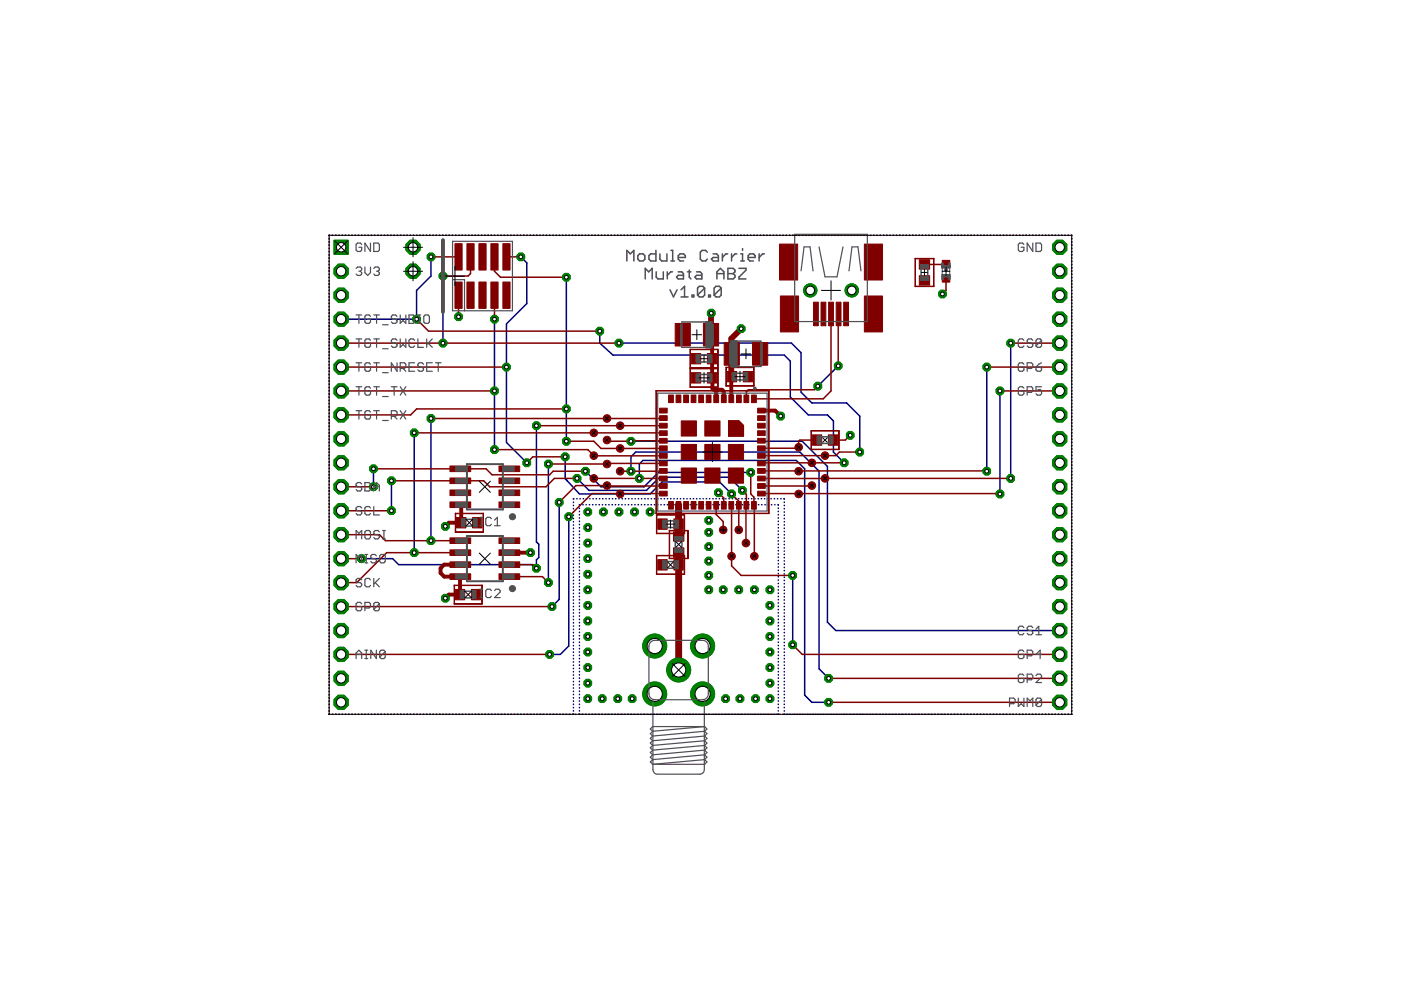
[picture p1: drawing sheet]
<svg xmlns="http://www.w3.org/2000/svg" width="297mm" height="210mm" viewBox="0 0 297 210" stroke-linecap="round" stroke-linejoin="round" font-family="sans-serif">
<g fill="none" stroke="#000080" stroke-width=".32">
<path d="M69.8 50.6v.1M69.8 51.3h.1M69.8 51.9v.1M69.8 52.6v.1M69.8 53.3v.1M69.8 54v.1M69.8 54.7v.1M69.8 55.4v.1M69.8 56.1h.1M69.8 56.7v.1M69.8 57.4v.1M69.8 58.1v.1"/>
<path d="M69.8 58.8v.1M69.8 59.5v.1M69.9 49.9l-.1 .1M70.5 49.9h.1M71.2 49.9h.1M71.8 49.9h.1M72.5 49.9h.1M73.2 49.9h.1M73.9 49.9h.1M74.6 49.9h.1M75.3 49.9h.1M76 49.9h.1"/>
<path d="M76.7 49.9h.1M77.3 49.9h.1M78 49.9h.1M78.7 49.9h.1M79.4 49.9h.1M80.1 49.9h.1M80.8 49.9h.1M81.5 49.9h.1M82.1 49.9h.1M82.8 49.9h.1M83.5 49.9h.1M84.2 49.9h.1"/>
<path d="M84.9 49.9h.1M85.6 49.9h.1M86.3 49.9h.1M87 49.9h.1M87.7 49.9h.1M88.3 49.9h.1M89 49.9h.1M89.7 49.9h.1M90.4 49.9h.1M91.1 49.9h.1M91.4 54.5v4l-3.1 3.1v6.1h-16M91.8 49.9h.1"/>
<path d="M92.5 49.9h.1M93.2 49.9h.1M93.8 49.9h.1M93.9 58.5v14.2M94.5 49.9h.1M95.2 49.9h.1M95.9 49.9h.1M96.6 49.9h.1M97.3 49.9h.1M98 49.9h.1M98.7 49.9h.1M99.3 49.9h.1"/>
<path d="M100 49.9h.1M100.7 49.9h.1M101.4 49.9h.1M102.1 49.9h.1M102.8 49.9h.1M103.5 49.9h.1M104.1 49.9h.1M104.8 49.9h.1M105.5 49.9h.1M106.2 49.9h.1M106.9 49.9h.1M107.6 49.9h.1"/>
<path d="M108.3 49.9h.1M109 49.9h.1M109.6 49.9h.1M110.3 49.9h.1M110.4 54.5l1.3 1.2v8.7l-4.3 4.3v25.1l4.3 4.3M111 49.9h.1M111.7 49.9h.1M112.4 49.9h.1M113.1 49.9h.1M113.8 49.9h.1M114.4 49.9h.1M115.1 49.9h.1"/>
<path d="M115.8 49.9h.1M116.5 49.9h.1M117.2 49.9h.1M117.9 49.9h.1M118.6 49.9h.1M119.3 49.9h.1M120 49.9h.1M120.1 58.8v34.8M120.6 49.9h.1M121.3 49.9h.1M122 49.9h.1M122.7 49.9h.1"/>
<path d="M123.4 49.9h.1M124.1 49.9h.1M124.8 49.9h.1M125.5 49.9h.1M126.1 49.9h.1M126.8 49.9h.1M127.5 49.9h.1M128.2 49.9h.1M128.9 49.9h.1M129.6 49.9h.1M130.3 49.9h.1M130.9 49.9h.1"/>
<path d="M131.6 49.9h.1M132.3 49.9h.1M133 49.9h.1M133.7 49.9h.1M134.4 49.9h.1M135.1 49.9h.1M135.8 49.9h.1M136.4 49.9h.1M137.1 49.9h.1M137.8 49.9h.1M138.5 49.9h.1M139.2 49.9h.1"/>
<path d="M139.9 49.9h.1M140.6 49.9h.1M141.2 49.9h.1M141.9 49.9h.1M142.6 49.9h.1M143.3 49.9h.1M144 49.9h.1M144.7 49.9h.1M145.4 49.9h.1M146.1 49.9h.1M146.7 49.9h.1M147.4 49.9h.1"/>
<path d="M148.1 49.9h.1M148.8 49.9h.1M149.5 49.9h.1M150.2 49.9h.1M150.9 49.9h.1M151.6 49.9h.1M152.3 49.9h.1M152.9 49.9h.1M153.6 49.9h.1M154.3 49.9h.1M155 49.9h.1M155.7 49.9h.1"/>
<path d="M156.4 49.9h.1M157.1 49.9h.1M157.8 49.9h.1M158.4 49.9h.1M159.1 49.9h.1M159.8 49.9h.1M160.5 49.9h.1M161.2 49.9h.1M161.9 49.9h.1M162.6 49.9h.1M163.2 49.9h.1M163.9 49.9h.1"/>
<path d="M164.6 49.9h.1M165.3 49.9h.1M166 49.9h.1M166.7 49.9h.1M167.4 49.9h.1M168.1 49.9h.1M168.7 49.9h.1M169.4 49.9h.1M170.1 49.9h.1M170.8 49.9h.1M171.5 49.9h.1M172.2 49.9h.1"/>
<path d="M172.9 49.9h.1M173.5 49.9h.1M174.2 49.9h.1M174.9 49.9h.1M175.6 49.9h.1M176.3 49.9h.1M177 49.9h.1M177.7 49.9h.1M178.4 49.9h.1M179 49.9h.1M179.7 49.9h.1M180.4 49.9h.1"/>
<path d="M181.1 49.9h.1M181.8 49.9h.1M182.5 49.9h.1M183.2 49.9h.1M183.9 49.9h.1M184.6 49.9h.1M185.2 49.9h.1M185.9 49.9h.1M186.6 49.9h.1M187.3 49.9h.1M188 49.9h.1M188.7 49.9h.1"/>
<path d="M189.4 49.9h.1M190.1 49.9h.1M190.7 49.9h.1M191.4 49.9h.1M192.1 49.9h.1M192.8 49.9h.1M193.5 49.9h.1M194.2 49.9h.1M194.9 49.9h.1M195.5 49.9h.1M196.2 49.9h.1M196.9 49.9h.1"/>
<path d="M197.6 49.9h.1M198.3 49.9h.1M199 49.9h.1M199.7 49.9h.1M200.4 49.9h.1M201 49.9h.1M201.7 49.9h.1M202.4 49.9h.1M203.1 49.9h.1M203.8 49.9h.1M204.5 49.9h.1M205.2 49.9h.1"/>
<path d="M205.8 49.9h.1M206.5 49.9h.1M207.2 49.9h.1M207.9 49.9h.1M208.6 49.9h.1M209.3 49.9h.1M210 49.9h.1M210.7 49.9h.1M211.3 49.9h.1M212 49.9h.1M212.7 49.9h.1M213.4 49.9h.1"/>
<path d="M214.1 49.9h.1M214.8 49.9h.1M215.5 49.9h.1M216.2 49.9h.1M216.9 49.9h.1M217.5 49.9h.1M218.2 49.9h.1M218.9 49.9h.1M219.6 49.9h.1M220.3 49.9h.1M221 49.9h.1M221.7 49.9h.1"/>
<path d="M222.3 49.9h.1M223 49.9h.1M223.7 49.9h.1M224.4 49.9h.1M225.1 49.9h.1M225.8 49.9h.1M226.5 49.9h.1M227.2 49.9v.1M227.2 50.6v.1M227.2 51.3h.1M227.2 51.9v.1M227.2 52.6v.1"/>
<path d="M227.2 53.3v.1M227.2 54v.1M227.2 54.7v.1M227.2 55.4v.1M227.2 56.1h.1M227.2 56.7v.1M227.2 57.4v.1M227.2 58.1v.1M227.2 58.8v.1M227.2 59.5v.1M69.8 60.2v.1M69.8 60.9h.1"/>
<path d="M69.8 61.6h.1M69.8 62.2v.1M69.8 62.9v.1M69.8 63.6v.1M69.8 64.3v.1M69.8 65h.1M69.8 65.7h.1M69.8 66.4h.1M69.8 67v.1M69.8 67.7v.1M69.8 68.4v.1M69.8 69.1v.1"/>
<path d="M69.8 69.8h.1M69.8 70.5h.1M69.8 71.1v.1M69.8 71.8v.1M69.8 72.5v.1M69.8 73.2v.1M69.8 73.9v.1M69.8 74.6v.1M69.8 75.3h.1M69.8 75.9v.1M69.8 76.6v.1M69.8 77.3v.1"/>
<path d="M69.8 78v.1M69.8 78.7v.1M69.8 79.4v.1M104.8 67.7v27.6M127.2 70.2v2.5l2.8 2.6h36.3l1.3 1.3v7.6l3.8 3.8h4l1.3 1.2v6.6l2.3 2.3M131.2 72.7h36.6l2 2.1v8.3l2.3 2.3h7.4l2.8 2.8v7.6M177.7 77.6l-4.3 4.3M209.2 77.8v22.1M214.3 72.7v28.7M227.2 60.2v.1M227.2 60.9h.1M227.2 61.6h.1"/>
<path d="M227.2 62.2v.1M227.2 62.9v.1M227.2 63.6v.1M227.2 64.3v.1M227.2 65h.1M227.2 65.7h.1M227.2 66.4h.1M227.2 67v.1M227.2 67.7v.1M227.2 68.4v.1M227.2 69.1v.1M227.2 69.8h.1"/>
<path d="M227.2 70.5h.1M227.2 71.1v.1M227.2 71.8v.1M227.2 72.5v.1M227.2 73.2v.1M227.2 73.9v.1M227.2 74.6v.1M227.2 75.3h.1M227.2 75.9v.1M227.2 76.6v.1M227.2 77.3v.1M227.2 78v.1"/>
<path d="M227.2 78.7v.1M227.2 79.4v.1M69.8 80.1h.1M69.8 80.8h.1M69.8 81.4v.1M69.8 82.1v.1M69.8 82.8v.1M69.8 83.5v.1M69.8 84.2h.1M69.8 84.9h.1M69.8 85.6h.1M69.8 86.2v.1"/>
<path d="M69.8 86.9v.1M69.8 87.6v.1M69.8 88.3v.1M69.8 89h.1M69.8 89.7h.1M69.8 90.3v.1M69.8 91v.1M69.8 91.7v.1M69.8 92.4v.1M69.8 93.1v.1M69.8 93.8v.1M69.8 94.5h.1"/>
<path d="M69.8 95.1v.1M69.8 95.8v.1M69.8 96.5v.1M69.8 97.2v.1M69.8 97.9v.1M69.8 98.6v.1M69.8 99.3h.1M69.8 99.9v.1M79.2 99.4v3.8M87.8 91.8v25.4M91.4 88.7v25.9M113.7 90.3v24.6l.5 .5v2.8l-.5 .5v1.8l-1-.8h-28.2l-1.3-1.3h-6.6"/>
<path d="M116.3 98.4v25.1M119.8 96.9v4.5l3.1 3.3h14.9l2.6-2.5h12.2l2.5 2.5M124.1 99.9l3.3 3.3h9.2l3-3h19.6M133.8 99.9v-3l1-1.1h34.8l4.1 4.1v41.9l2 2M133.8 93.6h36.3l5.3 5.3v33l1.8 1.8h47.5M212 82.9v21.8M227.2 80.1h.1M227.2 80.8h.1M227.2 81.4v.1M227.2 82.1v.1M227.2 82.8v.1M227.2 83.5v.1"/>
<path d="M227.2 84.2h.1M227.2 84.9h.1M227.2 85.6h.1M227.2 86.2v.1M227.2 86.9v.1M227.2 87.6v.1M227.2 88.3v.1M227.2 89h.1M227.2 89.7h.1M227.2 90.3v.1M227.2 91v.1M227.2 91.7v.1"/>
<path d="M227.2 92.4v.1M227.2 93.1v.1M227.2 93.8v.1M227.2 94.5h.1M227.2 95.1v.1M227.2 95.8v.1M227.2 96.5v.1M227.2 97.2v.1M227.2 97.9v.1M227.2 98.6v.1M227.2 99.3h.1M227.2 99.9v.1"/>
<path d="M69.8 100.6v.1M69.8 101.3v.1M69.8 102v.1M69.8 102.7v.1M69.8 103.4v.1M69.8 104.1h.1M69.8 104.8h.1M69.8 105.4v.1M69.8 106.1v.1M69.8 106.8v.1M69.8 107.5v.1M69.8 108.2h.1"/>
<path d="M69.8 108.9h.1M69.8 109.5v.1M69.8 110.2v.1M69.8 110.9v.1M69.8 111.6v.1M69.8 112.3v.1M69.8 113v.1M69.8 113.7h.1M69.8 114.3v.1M69.8 115v.1M69.8 115.7v.1M69.8 116.4v.1"/>
<path d="M69.8 117.1v.1M69.8 117.8v.1M69.8 118.5h.1M69.8 119.1v.1M69.8 119.8v.1M83 101.9v6.4M118.6 106.5v20.6l-1.6 1.5M120.6 109.6v27.4l-1.8 1.7h-2.3M121.6 106.4v.1M121.6 107.1v.1M121.6 107.8v.1M121.6 108.5v.1"/>
<path d="M121.6 109.2v.1M121.6 109.9v.1M121.6 110.6v.1M121.6 111.3v.1M121.6 112v.1M121.6 112.7h.1M121.6 113.3v.1M121.6 114v.1M121.6 114.7v.1M121.6 115.4v.1M121.6 116.1v.1M121.6 116.8v.1"/>
<path d="M121.6 117.5v.1M121.6 118.2v.1M121.6 118.9v.1M121.6 119.6v.1M121.7 105.7l-.1 .1M122.3 105.7h.1M122.3 101.4l2.6 2.6h12.2l2.8-2.8h14.7l2.8 2.8M122.9 107.7v.1M122.9 108.4v.1M122.9 109.1v.1M122.9 109.8v.1M122.9 110.5v.1"/>
<path d="M122.9 111.2v.1M122.9 111.9v.1M122.9 112.6h.1M122.9 113.3h.1M122.9 113.9v.1M122.9 114.6v.1M122.9 115.3v.1M122.9 116v.1M122.9 116.7v.1M122.9 117.4v.1M122.9 118.1v.1M122.9 118.8v.1"/>
<path d="M122.9 119.5v.1M122.9 107v.1M123 105.7h.1M123.5 107h.1M123.7 105.7h.1M124.2 107h.1M124.3 105.7h.1M124.9 107h.1M125 105.7h.1M125.6 107h.1M125.7 105.7h.1M126.3 107h.1"/>
<path d="M126.4 105.7h.1M127 107h.1M127.1 105.7h.1M127.7 107h.1M127.8 105.7h.1M128.4 107h.1M128.5 105.7h.1M129.1 107h.1M129.1 105.7h.1M129.8 107h.1M129.8 105.7h.1M130.5 107h.1"/>
<path d="M130.5 105.7h.1M131.1 107h.1M131.2 105.7h.1M131.8 107h.1M131.9 105.7h.1M132.5 107h.1M132.6 105.7h.1M133.2 107h.1M133.3 105.7h.1M133.9 107h.1M133.9 105.7h.1M134.6 107h.1"/>
<path d="M134.6 105.7h.1M135.3 107h.1M135.3 105.7h.1M135.6 101.4v-3l.7-.8h32.5l1.8 1.8v48l1.5 1.5h3.6M136 107h.1M136 105.7h.1M136.7 107h.1M136.7 105.7h.1M137.4 107h.1M137.4 105.7h.1M138 107h.1M138.1 105.7h.1"/>
<path d="M138.7 107h.1M138.7 105.7h.1M139.4 107h.1M139.4 105.7h.1M140.1 107h.1M140.1 105.7h.1M140.8 107h.1M140.8 105.7h.1M141.5 107h.1M141.5 105.7h.1M142.2 105.7h.1M142.2 107h.1"/>
<path d="M142.9 107h.1M142.9 105.7h.1M143.6 105.7h.1M143.6 107h.1M144.3 105.7h.1M144.3 107h.1M144.9 105.7h.1M144.9 107h.1M145.6 105.7h.1M145.6 107h.1M146.3 105.7h.1M146.3 107h.1"/>
<path d="M147 105.7h.1M147 107h.1M147.7 105.7h.1M147.7 107h.1M148.4 105.7h.1M148.4 107h.1M149.1 105.7h.1M149.1 107h.1M149.7 105.7h.1M149.8 107h.1M150.4 105.7h.1M150.5 107h.1"/>
<path d="M151.1 105.7h.1M151.2 107h.1M151.8 105.7h.1M151.8 107h.1M152.5 105.7h.1M152.5 107h.1M153.2 105.7h.1M153.2 107h.1M153.9 105.7h.1M153.9 107h.1M154.5 105.7h.1M154.6 107h.1"/>
<path d="M155.2 105.7h.1M155.3 107h.1M155.9 105.7h.1M156 107h.1M156.6 105.7h.1M156.7 107h.1M157.3 105.7h.1M157.4 107h.1M158 105.7h.1M158 107h.1M158.7 105.7h.1M158.7 107h.1"/>
<path d="M159.3 105.7h.1M159.4 107h.1M160 105.7h.1M160.1 107h.1M160.7 105.7h.1M160.8 107h.1M161.4 105.7h.1M161.5 107h.1M162.1 105.7h.1M162.2 107h.1M162.8 105.7h.1M162.9 107h.1"/>
<path d="M163.5 105.7h.1M163.6 107h.1M164.1 105.7h.1M164.3 107h.1M164.8 105.7h.1M164.9 107l.1 .1M165 107.7v.1M165 108.4v.1M165 109.1v.1M165 109.8v.1M165 110.5v.1M165 111.2v.1"/>
<path d="M165 111.9v.1M165 112.6h.1M165 113.3h.1M165 113.9v.1M165 114.6v.1M165 115.3v.1M165 116v.1M165 116.7v.1M165 117.4v.1M165 118.1v.1M165 118.8v.1M165 119.5v.1"/>
<path d="M165.5 105.7h.1M166.2 105.7l.1 .1M166.3 106.4v.1M166.3 107.1v.1M166.3 107.8v.1M166.3 108.5v.1M166.3 109.2v.1M166.3 109.9v.1M166.3 110.6v.1M166.3 111.3v.1M166.3 112v.1M166.3 112.7h.1"/>
<path d="M166.3 113.3v.1M166.3 114v.1M166.3 114.7v.1M166.3 115.4v.1M166.3 116.1v.1M166.3 116.8v.1M166.3 117.5v.1M166.3 118.2v.1M166.3 118.9v.1M166.3 119.6v.1M227.2 100.6v.1M227.2 101.3v.1"/>
<path d="M227.2 102v.1M227.2 102.7v.1M227.2 103.4v.1M227.2 104.1h.1M227.2 104.8h.1M227.2 105.4v.1M227.2 106.1v.1M227.2 106.8v.1M227.2 107.5v.1M227.2 108.2h.1M227.2 108.9h.1M227.2 109.5v.1"/>
<path d="M227.2 110.2v.1M227.2 110.9v.1M227.2 111.6v.1M227.2 112.3v.1M227.2 113v.1M227.2 113.7h.1M227.2 114.3v.1M227.2 115v.1M227.2 115.7v.1M227.2 116.4v.1M227.2 117.1v.1M227.2 117.8v.1"/>
<path d="M227.2 118.5h.1M227.2 119.1v.1M227.2 119.8v.1M69.8 120.5v.1M69.8 121.2v.1M69.8 121.9v.1M69.8 122.6v.1M69.8 123.3h.1M69.8 124h.1M69.8 124.6v.1M69.8 125.3v.1M69.8 126v.1"/>
<path d="M69.8 126.7v.1M69.8 127.4h.1M69.8 128.1h.1M69.8 128.8h.1M69.8 129.4v.1M69.8 130.1v.1M69.8 130.8v.1M69.8 131.5v.1M69.8 132.2h.1M69.8 132.9h.1M69.8 133.5v.1M69.8 134.2v.1"/>
<path d="M69.8 134.9v.1M69.8 135.6v.1M69.8 136.3v.1M69.8 137v.1M69.8 137.7h.1M69.8 138.3v.1M69.8 139v.1M69.8 139.7v.1M121.6 120.3v.1M121.6 120.9v.1M121.6 121.6v.1M121.6 122.3v.1"/>
<path d="M121.6 123v.1M121.6 123.7v.1M121.6 124.4v.1M121.6 125.1v.1M121.6 125.8v.1M121.6 126.5v.1M121.6 127.2v.1M121.6 127.9v.1M121.6 128.6v.1M121.6 129.2v.1M121.6 129.9v.1M121.6 130.6v.1"/>
<path d="M121.6 131.3v.1M121.6 132v.1M121.6 132.7v.1M121.6 133.4v.1M121.6 134.1v.1M121.6 134.8v.1M121.6 135.5v.1M121.6 136.2h.1M121.6 136.9h.1M121.6 137.5v.1M121.6 138.2v.1M121.6 138.9v.1"/>
<path d="M121.6 139.6v.1M122.9 120.2v.1M122.9 120.9v.1M122.9 121.6h.1M122.9 122.3h.1M122.9 123h.1M122.9 123.7h.1M122.9 124.3v.1M122.9 125v.1M122.9 125.7v.1M122.9 126.4v.1M122.9 127.1v.1"/>
<path d="M122.9 127.8v.1M122.9 128.5v.1M122.9 129.2v.1M122.9 129.9v.1M122.9 130.6v.1M122.9 131.3v.1M122.9 132v.1M122.9 132.7h.1M122.9 133.3v.1M122.9 134v.1M122.9 134.7v.1M122.9 135.4v.1"/>
<path d="M122.9 136.1v.1M122.9 136.8v.1M122.9 137.5v.1M122.9 138.2v.1M122.9 138.9v.1M122.9 139.6v.1M165 120.2v.1M165 120.9v.1M165 121.6h.1M165 122.3h.1M165 123h.1M165 123.7h.1"/>
<path d="M165 124.3v.1M165 125v.1M165 125.7v.1M165 126.4v.1M165 127.1v.1M165 127.8v.1M165 128.5v.1M165 129.2v.1M165 129.9v.1M165 130.6v.1M165 131.3v.1M165 132v.1"/>
<path d="M165 132.7h.1M165 133.3v.1M165 134v.1M165 134.7v.1M165 135.4v.1M165 136.1v.1M165 136.8v.1M165 137.5v.1M165 138.2v.1M165 138.9v.1M165 139.6v.1M166.3 120.3v.1"/>
<path d="M166.3 120.9v.1M166.3 121.6v.1M166.3 122.3v.1M166.3 123v.1M166.3 123.7v.1M166.3 124.4v.1M166.3 125.1v.1M166.3 125.8v.1M166.3 126.5v.1M166.3 127.2v.1M166.3 127.9v.1M166.3 128.6v.1"/>
<path d="M166.3 129.2v.1M166.3 129.9v.1M166.3 130.6v.1M166.3 131.3v.1M166.3 132v.1M166.3 132.7v.1M166.3 133.4v.1M166.3 134.1v.1M166.3 134.8v.1M166.3 135.5v.1M166.3 136.2h.1M166.3 136.9h.1"/>
<path d="M166.3 137.5v.1M166.3 138.2v.1M166.3 138.9v.1M166.3 139.6v.1M168.1 122v14.7M227.2 120.5v.1M227.2 121.2v.1M227.2 121.9v.1M227.2 122.6v.1M227.2 123.3h.1M227.2 124h.1M227.2 124.6v.1"/>
<path d="M227.2 125.3v.1M227.2 126v.1M227.2 126.7v.1M227.2 127.4h.1M227.2 128.1h.1M227.2 128.8h.1M227.2 129.4v.1M227.2 130.1v.1M227.2 130.8v.1M227.2 131.5v.1M227.2 132.2h.1M227.2 132.9h.1"/>
<path d="M227.2 133.5v.1M227.2 134.2v.1M227.2 134.9v.1M227.2 135.6v.1M227.2 136.3v.1M227.2 137v.1M227.2 137.7h.1M227.2 138.3v.1M227.2 139v.1M227.2 139.7v.1M69.8 140.4v.1M69.8 141.1v.1"/>
<path d="M69.8 141.8v.1M69.8 142.5h.1M69.8 143.2h.1M69.8 143.8v.1M69.8 144.5v.1M69.8 145.2v.1M69.8 145.9v.1M69.8 146.6h.1M69.8 147.3h.1M69.8 148h.1M69.8 148.6v.1M69.8 149.3v.1"/>
<path d="M69.8 150v.1M69.8 150.7v.1M69.8 151.4h.1M70.5 151.4h.1M71.2 151.4h.1M71.9 151.4h.1M72.5 151.4h.1M73.2 151.4h.1M73.9 151.4h.1M74.6 151.4h.1M75.3 151.4h.1M76 151.4h.1"/>
<path d="M76.7 151.4h.1M77.4 151.4h.1M78.1 151.4h.1M78.8 151.4h.1M79.4 151.4h.1M80.1 151.4h.1M80.8 151.4h.1M81.5 151.4h.1M82.2 151.4h.1M82.9 151.4h.1M83.6 151.4h.1M84.3 151.4h.1"/>
<path d="M85 151.4h.1M85.6 151.4h.1M86.3 151.4h.1M87 151.4h.1M87.7 151.4h.1M88.4 151.4h.1M89.1 151.4h.1M89.8 151.4h.1M90.5 151.4h.1M91.2 151.4h.1M91.9 151.4h.1M92.5 151.4h.1"/>
<path d="M93.2 151.4h.1M93.9 151.4h.1M94.6 151.4h.1M95.3 151.4h.1M96 151.4h.1M96.7 151.4h.1M97.4 151.4h.1M98.1 151.4h.1M98.7 151.4h.1M99.4 151.4h.1M100.1 151.4h.1M100.8 151.4h.1"/>
<path d="M101.5 151.4h.1M102.2 151.4h.1M102.9 151.4h.1M103.6 151.4h.1M104.3 151.4h.1M105 151.4h.1M105.6 151.4h.1M106.3 151.4h.1M107 151.4h.1M107.7 151.4h.1M108.4 151.4h.1M109.1 151.4h.1"/>
<path d="M109.8 151.4h.1M110.5 151.4h.1M111.2 151.4h.1M111.9 151.4h.1M112.5 151.4h.1M113.2 151.4h.1M113.9 151.4h.1M114.6 151.4h.1M115.3 151.4h.1M116 151.4h.1M116.7 151.4h.1M117.4 151.4h.1"/>
<path d="M118.1 151.4h.1M118.7 151.4h.1M119.4 151.4h.1M120.1 151.4h.1M120.8 151.4h.1M121.6 151.4h-.1M121.6 140.3v.1M121.6 141v.1M121.6 141.7v.1M121.6 142.4v.1M121.6 143.1v.1M121.6 143.8h.1"/>
<path d="M121.6 144.5h.1M121.6 145.1v.1M121.6 145.8v.1M121.6 146.5v.1M121.6 147.2v.1M121.6 147.9v.1M121.6 148.6v.1M121.6 149.3v.1M121.6 150v.1M121.6 150.7v.1M122.9 151.4h.1M122.9 140.3v.1"/>
<path d="M122.9 141v.1M122.9 141.7v.1M122.9 142.4v.1M122.9 143v.1M122.9 143.7v.1M122.9 144.4v.1M122.9 145.1v.1M122.9 145.8v.1M122.9 146.5v.1M122.9 147.2v.1M122.9 147.9v.1M122.9 148.6v.1"/>
<path d="M122.9 149.3v.1M122.9 150v.1M122.9 150.7h.1M123.5 151.4h.1M124.2 151.4h.1M124.9 151.4h.1M125.6 151.4h.1M126.3 151.4h.1M127 151.4h.1M127.7 151.4h.1M128.4 151.4h.1M129.1 151.4h.1"/>
<path d="M129.8 151.4h.1M130.5 151.4h.1M131.1 151.4h.1M131.8 151.4h.1M132.5 151.4h.1M133.2 151.4h.1M133.9 151.4h.1M134.6 151.4h.1M135.3 151.4h.1M136 151.4h.1M136.7 151.4h.1M137.4 151.4h.1"/>
<path d="M138 151.4h.1M138.7 151.4h.1M139.4 151.4h.1M140.1 151.4h.1M140.8 151.4h.1M141.5 151.4h.1M142.2 151.4h.1M142.9 151.4h.1M143.6 151.4h.1M144.3 151.4h.1M144.9 151.4h.1M145.6 151.4h.1"/>
<path d="M146.3 151.4h.1M147 151.4h.1M147.7 151.4h.1M148.4 151.4h.1M149.1 151.4h.1M149.8 151.4h.1M150.5 151.4h.1M151.2 151.4h.1M151.8 151.4h.1M152.5 151.4h.1M153.2 151.4h.1M153.9 151.4h.1"/>
<path d="M154.6 151.4h.1M155.3 151.4h.1M156 151.4h.1M156.7 151.4h.1M157.4 151.4h.1M158 151.4h.1M158.7 151.4h.1M159.4 151.4h.1M160.1 151.4h.1M160.8 151.4h.1M161.5 151.4h.1M162.2 151.4h.1"/>
<path d="M162.9 151.4h.1M163.6 151.4h.1M164.3 151.4h.1M165 151.4h-.1M165 140.3v.1M165 141v.1M165 141.7v.1M165 142.4v.1M165 143v.1M165 143.7v.1M165 144.4v.1M165 145.1v.1"/>
<path d="M165 145.8v.1M165 146.5v.1M165 147.2v.1M165 147.9v.1M165 148.6v.1M165 149.3v.1M165 150v.1M165 150.7h.1M166.3 151.4h.1M166.3 140.3v.1M166.3 141v.1M166.3 141.7v.1"/>
<path d="M166.3 142.4v.1M166.3 143.1v.1M166.3 143.8h.1M166.3 144.5h.1M166.3 145.1v.1M166.3 145.8v.1M166.3 146.5v.1M166.3 147.2v.1M166.3 147.9v.1M166.3 148.6v.1M166.3 149.3v.1M166.3 150v.1"/>
<path d="M166.3 150.7v.1M167 151.4h.1M167.7 151.4h.1M168.4 151.4h.1M169.1 151.4h.1M169.7 151.4h.1M170.4 151.4h.1M171.1 151.4h.1M171.8 151.4h.1M172.5 151.4h.1M173.2 151.4h.1M173.9 151.4h.1"/>
<path d="M174.6 151.4h.1M175.3 151.4h.1M176 151.4h.1M176.7 151.4h.1M177.4 151.4h.1M178.1 151.4h.1M178.7 151.4h.1M179.4 151.4h.1M180.1 151.4h.1M180.8 151.4h.1M181.5 151.4h.1M182.2 151.4h.1"/>
<path d="M182.9 151.4h.1M183.6 151.4h.1M184.3 151.4h.1M185 151.4h.1M185.7 151.4h.1M186.4 151.4h.1M187 151.4h.1M187.7 151.4h.1M188.4 151.4h.1M189.1 151.4h.1M189.8 151.4h.1M190.5 151.4h.1"/>
<path d="M191.2 151.4h.1M191.9 151.4h.1M192.6 151.4h.1M193.3 151.4h.1M194 151.4h.1M194.6 151.4h.1M195.3 151.4h.1M196 151.4h.1M196.7 151.4h.1M197.4 151.4h.1M198.1 151.4h.1M198.8 151.4h.1"/>
<path d="M199.5 151.4h.1M200.2 151.4h.1M200.9 151.4h.1M201.6 151.4h.1M202.2 151.4h.1M202.9 151.4h.1M203.6 151.4h.1M204.3 151.4h.1M205 151.4h.1M205.7 151.4h.1M206.4 151.4h.1M207.1 151.4h.1"/>
<path d="M207.8 151.4h.1M208.5 151.4h.1M209.2 151.4h.1M209.9 151.4h.1M210.5 151.4h.1M211.2 151.4h.1M211.9 151.4h.1M212.6 151.4h.1M213.3 151.4h.1M214 151.4h.1M214.7 151.4h.1M215.4 151.4h.1"/>
<path d="M216.1 151.4h.1M216.8 151.4h.1M217.5 151.4h.1M218.2 151.4h.1M218.8 151.4h.1M219.5 151.4h.1M220.2 151.4h.1M220.9 151.4h.1M221.6 151.4h.1M222.3 151.4h.1M223 151.4h.1M223.7 151.4h.1"/>
<path d="M224.4 151.4h.1M225.1 151.4h.1M225.8 151.4h.1M226.5 151.4h.1M227.2 140.4v.1M227.2 141.1v.1M227.2 141.8v.1M227.2 142.5h.1M227.2 143.2h.1M227.2 143.8v.1M227.2 144.5v.1M227.2 145.2v.1"/>
<path d="M227.2 145.9v.1M227.2 146.6h.1M227.2 147.3h.1M227.2 148h.1M227.2 148.6v.1M227.2 149.3v.1M227.2 150v.1M227.2 150.7v.1M227.2 151.4h.1"/>
</g>
<path d="M70.8 50.9h3v3h-3z" fill="#008000" stroke="#008000" stroke-width=".21"/>
<circle cx="72.3" cy="52.4" r=".99" fill="#fff" stroke="#000" stroke-width=".21"/>
<circle cx="72.3" cy="57.5" r="1.62" fill="#008000" stroke="#008000" stroke-width=".21"/>
<circle cx="72.3" cy="57.5" r=".99" fill="#fff" stroke="#000" stroke-width=".21"/>
<circle cx="72.3" cy="62.6" r="1.62" fill="#008000" stroke="#008000" stroke-width=".21"/>
<circle cx="72.3" cy="62.6" r=".99" fill="#fff" stroke="#000" stroke-width=".21"/>
<circle cx="72.3" cy="67.7" r="1.62" fill="#008000" stroke="#008000" stroke-width=".21"/>
<circle cx="72.3" cy="67.7" r=".99" fill="#fff" stroke="#000" stroke-width=".21"/>
<circle cx="72.3" cy="72.7" r="1.62" fill="#008000" stroke="#008000" stroke-width=".21"/>
<circle cx="72.3" cy="72.8" r=".99" fill="#fff" stroke="#000" stroke-width=".21"/>
<circle cx="72.3" cy="77.8" r="1.62" fill="#008000" stroke="#008000" stroke-width=".21"/>
<circle cx="72.3" cy="77.8" r=".99" fill="#fff" stroke="#000" stroke-width=".21"/>
<circle cx="72.3" cy="82.9" r="1.62" fill="#008000" stroke="#008000" stroke-width=".21"/>
<circle cx="72.3" cy="82.9" r=".99" fill="#fff" stroke="#000" stroke-width=".21"/>
<circle cx="72.3" cy="88" r="1.62" fill="#008000" stroke="#008000" stroke-width=".21"/>
<circle cx="72.3" cy="88" r=".99" fill="#fff" stroke="#000" stroke-width=".21"/>
<circle cx="72.3" cy="93" r="1.62" fill="#008000" stroke="#008000" stroke-width=".21"/>
<circle cx="72.3" cy="93" r=".99" fill="#fff" stroke="#000" stroke-width=".21"/>
<circle cx="72.3" cy="98.1" r="1.62" fill="#008000" stroke="#008000" stroke-width=".21"/>
<circle cx="72.3" cy="98.1" r=".99" fill="#fff" stroke="#000" stroke-width=".21"/>
<circle cx="72.3" cy="103.2" r="1.62" fill="#008000" stroke="#008000" stroke-width=".21"/>
<circle cx="72.3" cy="103.2" r=".99" fill="#fff" stroke="#000" stroke-width=".21"/>
<circle cx="72.3" cy="108.3" r="1.62" fill="#008000" stroke="#008000" stroke-width=".21"/>
<circle cx="72.3" cy="108.3" r=".99" fill="#fff" stroke="#000" stroke-width=".21"/>
<circle cx="72.3" cy="113.4" r="1.62" fill="#008000" stroke="#008000" stroke-width=".21"/>
<circle cx="72.3" cy="113.4" r=".99" fill="#fff" stroke="#000" stroke-width=".21"/>
<circle cx="72.3" cy="118.4" r="1.62" fill="#008000" stroke="#008000" stroke-width=".21"/>
<circle cx="72.3" cy="118.4" r=".99" fill="#fff" stroke="#000" stroke-width=".21"/>
<circle cx="72.3" cy="123.5" r="1.62" fill="#008000" stroke="#008000" stroke-width=".21"/>
<circle cx="72.3" cy="123.5" r=".99" fill="#fff" stroke="#000" stroke-width=".21"/>
<circle cx="72.3" cy="128.6" r="1.62" fill="#008000" stroke="#008000" stroke-width=".21"/>
<circle cx="72.3" cy="128.6" r=".99" fill="#fff" stroke="#000" stroke-width=".21"/>
<circle cx="72.3" cy="133.7" r="1.62" fill="#008000" stroke="#008000" stroke-width=".21"/>
<circle cx="72.3" cy="133.7" r=".99" fill="#fff" stroke="#000" stroke-width=".21"/>
<circle cx="72.3" cy="138.7" r="1.62" fill="#008000" stroke="#008000" stroke-width=".21"/>
<circle cx="72.3" cy="138.7" r=".99" fill="#fff" stroke="#000" stroke-width=".21"/>
<circle cx="72.3" cy="143.8" r="1.62" fill="#008000" stroke="#008000" stroke-width=".21"/>
<circle cx="72.3" cy="143.8" r=".99" fill="#fff" stroke="#000" stroke-width=".21"/>
<circle cx="72.3" cy="148.9" r="1.62" fill="#008000" stroke="#008000" stroke-width=".21"/>
<circle cx="72.3" cy="148.9" r=".99" fill="#fff" stroke="#000" stroke-width=".21"/>
<circle cx="224.7" cy="148.9" r="1.62" fill="#008000" stroke="#008000" stroke-width=".21"/>
<circle cx="224.7" cy="148.9" r=".99" fill="#fff" stroke="#000" stroke-width=".21"/>
<circle cx="224.7" cy="143.8" r="1.62" fill="#008000" stroke="#008000" stroke-width=".21"/>
<circle cx="224.7" cy="143.8" r=".99" fill="#fff" stroke="#000" stroke-width=".21"/>
<circle cx="224.7" cy="138.7" r="1.62" fill="#008000" stroke="#008000" stroke-width=".21"/>
<circle cx="224.7" cy="138.7" r=".99" fill="#fff" stroke="#000" stroke-width=".21"/>
<circle cx="224.7" cy="133.7" r="1.62" fill="#008000" stroke="#008000" stroke-width=".21"/>
<circle cx="224.7" cy="133.7" r=".99" fill="#fff" stroke="#000" stroke-width=".21"/>
<circle cx="224.7" cy="128.6" r="1.62" fill="#008000" stroke="#008000" stroke-width=".21"/>
<circle cx="224.7" cy="128.6" r=".99" fill="#fff" stroke="#000" stroke-width=".21"/>
<circle cx="224.7" cy="123.5" r="1.62" fill="#008000" stroke="#008000" stroke-width=".21"/>
<circle cx="224.7" cy="123.5" r=".99" fill="#fff" stroke="#000" stroke-width=".21"/>
<circle cx="224.7" cy="118.4" r="1.62" fill="#008000" stroke="#008000" stroke-width=".21"/>
<circle cx="224.7" cy="118.4" r=".99" fill="#fff" stroke="#000" stroke-width=".21"/>
<circle cx="224.7" cy="113.4" r="1.62" fill="#008000" stroke="#008000" stroke-width=".21"/>
<circle cx="224.7" cy="113.4" r=".99" fill="#fff" stroke="#000" stroke-width=".21"/>
<circle cx="224.7" cy="108.3" r="1.62" fill="#008000" stroke="#008000" stroke-width=".21"/>
<circle cx="224.7" cy="108.3" r=".99" fill="#fff" stroke="#000" stroke-width=".21"/>
<circle cx="224.7" cy="103.2" r="1.62" fill="#008000" stroke="#008000" stroke-width=".21"/>
<circle cx="224.7" cy="103.2" r=".99" fill="#fff" stroke="#000" stroke-width=".21"/>
<circle cx="224.7" cy="98.1" r="1.62" fill="#008000" stroke="#008000" stroke-width=".21"/>
<circle cx="224.7" cy="98.1" r=".99" fill="#fff" stroke="#000" stroke-width=".21"/>
<circle cx="224.7" cy="93" r="1.62" fill="#008000" stroke="#008000" stroke-width=".21"/>
<circle cx="224.7" cy="93" r=".99" fill="#fff" stroke="#000" stroke-width=".21"/>
<circle cx="224.7" cy="88" r="1.62" fill="#008000" stroke="#008000" stroke-width=".21"/>
<circle cx="224.7" cy="88" r=".99" fill="#fff" stroke="#000" stroke-width=".21"/>
<circle cx="224.7" cy="82.9" r="1.62" fill="#008000" stroke="#008000" stroke-width=".21"/>
<circle cx="224.7" cy="82.9" r=".99" fill="#fff" stroke="#000" stroke-width=".21"/>
<circle cx="224.7" cy="77.8" r="1.62" fill="#008000" stroke="#008000" stroke-width=".21"/>
<circle cx="224.7" cy="77.8" r=".99" fill="#fff" stroke="#000" stroke-width=".21"/>
<circle cx="224.7" cy="72.7" r="1.62" fill="#008000" stroke="#008000" stroke-width=".21"/>
<circle cx="224.7" cy="72.8" r=".99" fill="#fff" stroke="#000" stroke-width=".21"/>
<circle cx="224.7" cy="67.7" r="1.62" fill="#008000" stroke="#008000" stroke-width=".21"/>
<circle cx="224.7" cy="67.7" r=".99" fill="#fff" stroke="#000" stroke-width=".21"/>
<circle cx="224.7" cy="62.6" r="1.62" fill="#008000" stroke="#008000" stroke-width=".21"/>
<circle cx="224.7" cy="62.6" r=".99" fill="#fff" stroke="#000" stroke-width=".21"/>
<circle cx="224.7" cy="57.5" r="1.62" fill="#008000" stroke="#008000" stroke-width=".21"/>
<circle cx="224.7" cy="57.5" r=".99" fill="#fff" stroke="#000" stroke-width=".21"/>
<circle cx="224.7" cy="52.4" r="1.62" fill="#008000" stroke="#008000" stroke-width=".21"/>
<circle cx="224.7" cy="52.4" r=".99" fill="#fff" stroke="#000" stroke-width=".21"/>
<circle cx="87.6" cy="57.5" r="1.62" fill="#008000" stroke="#008000" stroke-width=".21"/>
<circle cx="87.6" cy="57.5" r=".99" fill="#fff" stroke="#000" stroke-width=".21"/>
<circle cx="87.6" cy="52.4" r="1.62" fill="#008000" stroke="#008000" stroke-width=".21"/>
<circle cx="87.6" cy="52.4" r=".99" fill="#fff" stroke="#000" stroke-width=".21"/>
<circle cx="180.6" cy="61.6" r="1.41" fill="#008000" stroke="#008000" stroke-width=".21"/>
<circle cx="180.6" cy="61.6" r=".91" fill="#fff" stroke="#000" stroke-width=".21"/>
<circle cx="171.8" cy="61.6" r="1.41" fill="#008000" stroke="#008000" stroke-width=".21"/>
<circle cx="171.8" cy="61.6" r=".91" fill="#fff" stroke="#000" stroke-width=".21"/>
<circle cx="149" cy="147.1" r="2.54" fill="#008000" stroke="#008000" stroke-width=".21"/>
<circle cx="149" cy="147.1" r="1.61" fill="#fff" stroke="#000" stroke-width=".21"/>
<circle cx="138.8" cy="147.1" r="2.54" fill="#008000" stroke="#008000" stroke-width=".21"/>
<circle cx="138.8" cy="147.1" r="1.61" fill="#fff" stroke="#000" stroke-width=".21"/>
<circle cx="138.8" cy="137" r="2.54" fill="#008000" stroke="#008000" stroke-width=".21"/>
<circle cx="138.8" cy="137" r="1.61" fill="#fff" stroke="#000" stroke-width=".21"/>
<circle cx="149" cy="137" r="2.54" fill="#008000" stroke="#008000" stroke-width=".21"/>
<circle cx="149" cy="137" r="1.61" fill="#fff" stroke="#000" stroke-width=".21"/>
<circle cx="143.9" cy="142" r="2.54" fill="#008000" stroke="#008000" stroke-width=".21"/>
<circle cx="143.9" cy="142" r="1.5" fill="#fff" stroke="#000" stroke-width=".21"/>
<circle cx="180.3" cy="92.3" r=".87" fill="#008000" stroke="#008000" stroke-width=".21"/>
<circle cx="180.3" cy="92.3" r=".4" fill="#fff" stroke="#000" stroke-width=".21"/>
<circle cx="199.8" cy="62.3" r=".87" fill="#008000" stroke="#008000" stroke-width=".21"/>
<circle cx="199.8" cy="62.3" r=".4" fill="#fff" stroke="#000" stroke-width=".21"/>
<circle cx="150.8" cy="66.4" r=".87" fill="#008000" stroke="#008000" stroke-width=".21"/>
<circle cx="150.8" cy="66.4" r=".4" fill="#fff" stroke="#000" stroke-width=".21"/>
<circle cx="157.1" cy="69.7" r=".87" fill="#008000" stroke="#008000" stroke-width=".21"/>
<circle cx="157.1" cy="69.7" r=".4" fill="#fff" stroke="#000" stroke-width=".21"/>
<circle cx="94.4" cy="111.6" r=".87" fill="#008000" stroke="#008000" stroke-width=".21"/>
<circle cx="94.4" cy="111.6" r=".4" fill="#fff" stroke="#000" stroke-width=".21"/>
<circle cx="94.4" cy="126.8" r=".87" fill="#008000" stroke="#008000" stroke-width=".21"/>
<circle cx="94.4" cy="126.8" r=".4" fill="#fff" stroke="#000" stroke-width=".21"/>
<circle cx="112.5" cy="117.2" r=".87" fill="#008000" stroke="#008000" stroke-width=".21"/>
<circle cx="112.5" cy="117.2" r=".4" fill="#fff" stroke="#000" stroke-width=".21"/>
<circle cx="97.2" cy="67.2" r=".87" fill="#008000" stroke="#008000" stroke-width=".21"/>
<circle cx="97.2" cy="67.2" r=".4" fill="#fff" stroke="#000" stroke-width=".21"/>
<circle cx="152.3" cy="104.5" r=".87" fill="#008000" stroke="#008000" stroke-width=".21"/>
<circle cx="152.3" cy="104.5" r=".4" fill="#fff" stroke="#000" stroke-width=".21"/>
<circle cx="165.5" cy="88.2" r=".87" fill="#008000" stroke="#008000" stroke-width=".21"/>
<circle cx="165.5" cy="88.2" r=".4" fill="#fff" stroke="#000" stroke-width=".21"/>
<circle cx="124.6" cy="108.5" r=".87" fill="#008000" stroke="#008000" stroke-width=".21"/>
<circle cx="124.6" cy="108.5" r=".4" fill="#fff" stroke="#000" stroke-width=".21"/>
<circle cx="124.6" cy="111.8" r=".87" fill="#008000" stroke="#008000" stroke-width=".21"/>
<circle cx="124.6" cy="111.8" r=".4" fill="#fff" stroke="#000" stroke-width=".21"/>
<circle cx="124.6" cy="115.1" r=".87" fill="#008000" stroke="#008000" stroke-width=".21"/>
<circle cx="124.6" cy="115.1" r=".4" fill="#fff" stroke="#000" stroke-width=".21"/>
<circle cx="124.6" cy="118.4" r=".87" fill="#008000" stroke="#008000" stroke-width=".21"/>
<circle cx="124.6" cy="118.4" r=".4" fill="#fff" stroke="#000" stroke-width=".21"/>
<circle cx="124.6" cy="121.8" r=".87" fill="#008000" stroke="#008000" stroke-width=".21"/>
<circle cx="124.6" cy="121.8" r=".4" fill="#fff" stroke="#000" stroke-width=".21"/>
<circle cx="124.6" cy="125.1" r=".87" fill="#008000" stroke="#008000" stroke-width=".21"/>
<circle cx="124.6" cy="125.1" r=".4" fill="#fff" stroke="#000" stroke-width=".21"/>
<circle cx="124.6" cy="128.4" r=".87" fill="#008000" stroke="#008000" stroke-width=".21"/>
<circle cx="124.6" cy="128.4" r=".4" fill="#fff" stroke="#000" stroke-width=".21"/>
<circle cx="124.6" cy="131.7" r=".87" fill="#008000" stroke="#008000" stroke-width=".21"/>
<circle cx="124.6" cy="131.7" r=".4" fill="#fff" stroke="#000" stroke-width=".21"/>
<circle cx="124.6" cy="135" r=".87" fill="#008000" stroke="#008000" stroke-width=".21"/>
<circle cx="124.6" cy="135" r=".4" fill="#fff" stroke="#000" stroke-width=".21"/>
<circle cx="124.6" cy="138.2" r=".87" fill="#008000" stroke="#008000" stroke-width=".21"/>
<circle cx="124.6" cy="138.2" r=".4" fill="#fff" stroke="#000" stroke-width=".21"/>
<circle cx="124.6" cy="141.5" r=".87" fill="#008000" stroke="#008000" stroke-width=".21"/>
<circle cx="124.6" cy="141.5" r=".4" fill="#fff" stroke="#000" stroke-width=".21"/>
<circle cx="124.6" cy="144.8" r=".87" fill="#008000" stroke="#008000" stroke-width=".21"/>
<circle cx="124.6" cy="144.8" r=".4" fill="#fff" stroke="#000" stroke-width=".21"/>
<circle cx="124.6" cy="148.1" r=".87" fill="#008000" stroke="#008000" stroke-width=".21"/>
<circle cx="124.6" cy="148.1" r=".4" fill="#fff" stroke="#000" stroke-width=".21"/>
<circle cx="127.7" cy="148.1" r=".87" fill="#008000" stroke="#008000" stroke-width=".21"/>
<circle cx="127.7" cy="148.1" r=".4" fill="#fff" stroke="#000" stroke-width=".21"/>
<circle cx="131" cy="148.1" r=".87" fill="#008000" stroke="#008000" stroke-width=".21"/>
<circle cx="131" cy="148.1" r=".4" fill="#fff" stroke="#000" stroke-width=".21"/>
<circle cx="127.9" cy="108.5" r=".87" fill="#008000" stroke="#008000" stroke-width=".21"/>
<circle cx="127.9" cy="108.5" r=".4" fill="#fff" stroke="#000" stroke-width=".21"/>
<circle cx="131.2" cy="108.5" r=".87" fill="#008000" stroke="#008000" stroke-width=".21"/>
<circle cx="131.2" cy="108.5" r=".4" fill="#fff" stroke="#000" stroke-width=".21"/>
<circle cx="134.5" cy="108.5" r=".87" fill="#008000" stroke="#008000" stroke-width=".21"/>
<circle cx="134.5" cy="108.5" r=".4" fill="#fff" stroke="#000" stroke-width=".21"/>
<circle cx="137.8" cy="108.5" r=".87" fill="#008000" stroke="#008000" stroke-width=".21"/>
<circle cx="137.8" cy="108.5" r=".4" fill="#fff" stroke="#000" stroke-width=".21"/>
<circle cx="134" cy="148.1" r=".87" fill="#008000" stroke="#008000" stroke-width=".21"/>
<circle cx="134" cy="148.1" r=".4" fill="#fff" stroke="#000" stroke-width=".21"/>
<circle cx="163.2" cy="148.1" r=".87" fill="#008000" stroke="#008000" stroke-width=".21"/>
<circle cx="163.2" cy="148.1" r=".4" fill="#fff" stroke="#000" stroke-width=".21"/>
<circle cx="160.2" cy="148.1" r=".87" fill="#008000" stroke="#008000" stroke-width=".21"/>
<circle cx="160.2" cy="148.1" r=".4" fill="#fff" stroke="#000" stroke-width=".21"/>
<circle cx="156.9" cy="148.1" r=".87" fill="#008000" stroke="#008000" stroke-width=".21"/>
<circle cx="156.9" cy="148.1" r=".4" fill="#fff" stroke="#000" stroke-width=".21"/>
<circle cx="153.8" cy="148.1" r=".87" fill="#008000" stroke="#008000" stroke-width=".21"/>
<circle cx="153.8" cy="148.1" r=".4" fill="#fff" stroke="#000" stroke-width=".21"/>
<circle cx="163.2" cy="144.8" r=".87" fill="#008000" stroke="#008000" stroke-width=".21"/>
<circle cx="163.2" cy="144.8" r=".4" fill="#fff" stroke="#000" stroke-width=".21"/>
<circle cx="163.2" cy="141.5" r=".87" fill="#008000" stroke="#008000" stroke-width=".21"/>
<circle cx="163.2" cy="141.5" r=".4" fill="#fff" stroke="#000" stroke-width=".21"/>
<circle cx="163.2" cy="138.2" r=".87" fill="#008000" stroke="#008000" stroke-width=".21"/>
<circle cx="163.2" cy="138.2" r=".4" fill="#fff" stroke="#000" stroke-width=".21"/>
<circle cx="163.2" cy="135" r=".87" fill="#008000" stroke="#008000" stroke-width=".21"/>
<circle cx="163.2" cy="135" r=".4" fill="#fff" stroke="#000" stroke-width=".21"/>
<circle cx="163.2" cy="131.7" r=".87" fill="#008000" stroke="#008000" stroke-width=".21"/>
<circle cx="163.2" cy="131.7" r=".4" fill="#fff" stroke="#000" stroke-width=".21"/>
<circle cx="163.2" cy="128.4" r=".87" fill="#008000" stroke="#008000" stroke-width=".21"/>
<circle cx="163.2" cy="128.4" r=".4" fill="#fff" stroke="#000" stroke-width=".21"/>
<circle cx="163.2" cy="125.1" r=".87" fill="#008000" stroke="#008000" stroke-width=".21"/>
<circle cx="163.2" cy="125.1" r=".4" fill="#fff" stroke="#000" stroke-width=".21"/>
<circle cx="150.3" cy="110.3" r=".87" fill="#008000" stroke="#008000" stroke-width=".21"/>
<circle cx="150.3" cy="110.3" r=".4" fill="#fff" stroke="#000" stroke-width=".21"/>
<circle cx="150.3" cy="112.9" r=".87" fill="#008000" stroke="#008000" stroke-width=".21"/>
<circle cx="150.3" cy="112.9" r=".4" fill="#fff" stroke="#000" stroke-width=".21"/>
<circle cx="150.3" cy="115.9" r=".87" fill="#008000" stroke="#008000" stroke-width=".21"/>
<circle cx="150.3" cy="115.9" r=".4" fill="#fff" stroke="#000" stroke-width=".21"/>
<circle cx="150.3" cy="119" r=".87" fill="#008000" stroke="#008000" stroke-width=".21"/>
<circle cx="150.3" cy="119" r=".4" fill="#fff" stroke="#000" stroke-width=".21"/>
<circle cx="159.9" cy="125.1" r=".87" fill="#008000" stroke="#008000" stroke-width=".21"/>
<circle cx="159.9" cy="125.1" r=".4" fill="#fff" stroke="#000" stroke-width=".21"/>
<circle cx="156.6" cy="125.1" r=".87" fill="#008000" stroke="#008000" stroke-width=".21"/>
<circle cx="156.6" cy="125.1" r=".4" fill="#fff" stroke="#000" stroke-width=".21"/>
<circle cx="153.3" cy="125.1" r=".87" fill="#008000" stroke="#008000" stroke-width=".21"/>
<circle cx="153.3" cy="125.1" r=".4" fill="#fff" stroke="#000" stroke-width=".21"/>
<circle cx="150.3" cy="125.1" r=".87" fill="#008000" stroke="#008000" stroke-width=".21"/>
<circle cx="150.3" cy="125.1" r=".4" fill="#fff" stroke="#000" stroke-width=".21"/>
<circle cx="150.3" cy="122" r=".87" fill="#008000" stroke="#008000" stroke-width=".21"/>
<circle cx="150.3" cy="122" r=".4" fill="#fff" stroke="#000" stroke-width=".21"/>
<circle cx="88.3" cy="67.7" r=".87" fill="#008000" stroke="#008000" stroke-width=".21"/>
<circle cx="88.3" cy="67.7" r=".4" fill="#fff" stroke="#000" stroke-width=".21"/>
<circle cx="91.4" cy="54.5" r=".87" fill="#008000" stroke="#008000" stroke-width=".21"/>
<circle cx="91.4" cy="54.5" r=".4" fill="#fff" stroke="#000" stroke-width=".21"/>
<circle cx="179" cy="98.1" r=".87" fill="#008000" stroke="#008000" stroke-width=".21"/>
<circle cx="179" cy="98.1" r=".4" fill="#fff" stroke="#000" stroke-width=".21"/>
<circle cx="127.2" cy="70.2" r=".87" fill="#008000" stroke="#008000" stroke-width=".21"/>
<circle cx="127.2" cy="70.2" r=".4" fill="#fff" stroke="#000" stroke-width=".21"/>
<circle cx="93.9" cy="72.7" r=".87" fill="#008000" stroke="#008000" stroke-width=".21"/>
<circle cx="93.9" cy="72.7" r=".4" fill="#fff" stroke="#000" stroke-width=".21"/>
<circle cx="93.9" cy="58.5" r=".87" fill="#008000" stroke="#008000" stroke-width=".21"/>
<circle cx="93.9" cy="58.5" r=".4" fill="#fff" stroke="#000" stroke-width=".21"/>
<circle cx="131.2" cy="72.7" r=".87" fill="#008000" stroke="#008000" stroke-width=".21"/>
<circle cx="131.2" cy="72.7" r=".4" fill="#fff" stroke="#000" stroke-width=".21"/>
<circle cx="182.3" cy="95.8" r=".87" fill="#008000" stroke="#008000" stroke-width=".21"/>
<circle cx="182.3" cy="95.8" r=".4" fill="#fff" stroke="#000" stroke-width=".21"/>
<circle cx="159.2" cy="100.2" r=".87" fill="#008000" stroke="#008000" stroke-width=".21"/>
<circle cx="159.2" cy="100.2" r=".4" fill="#fff" stroke="#000" stroke-width=".21"/>
<circle cx="124.1" cy="99.9" r=".87" fill="#008000" stroke="#008000" stroke-width=".21"/>
<circle cx="124.1" cy="99.9" r=".4" fill="#fff" stroke="#000" stroke-width=".21"/>
<circle cx="79.2" cy="103.2" r=".87" fill="#008000" stroke="#008000" stroke-width=".21"/>
<circle cx="79.2" cy="103.2" r=".4" fill="#fff" stroke="#000" stroke-width=".21"/>
<circle cx="79.2" cy="99.4" r=".87" fill="#008000" stroke="#008000" stroke-width=".21"/>
<circle cx="79.2" cy="99.4" r=".4" fill="#fff" stroke="#000" stroke-width=".21"/>
<circle cx="157.4" cy="104" r=".87" fill="#008000" stroke="#008000" stroke-width=".21"/>
<circle cx="157.4" cy="104" r=".4" fill="#fff" stroke="#000" stroke-width=".21"/>
<circle cx="122.3" cy="101.4" r=".87" fill="#008000" stroke="#008000" stroke-width=".21"/>
<circle cx="122.3" cy="101.4" r=".4" fill="#fff" stroke="#000" stroke-width=".21"/>
<circle cx="83" cy="108.3" r=".87" fill="#008000" stroke="#008000" stroke-width=".21"/>
<circle cx="83" cy="108.3" r=".4" fill="#fff" stroke="#000" stroke-width=".21"/>
<circle cx="83" cy="101.9" r=".87" fill="#008000" stroke="#008000" stroke-width=".21"/>
<circle cx="83" cy="101.9" r=".4" fill="#fff" stroke="#000" stroke-width=".21"/>
<circle cx="91.4" cy="88.7" r=".87" fill="#008000" stroke="#008000" stroke-width=".21"/>
<circle cx="91.4" cy="88.7" r=".4" fill="#fff" stroke="#000" stroke-width=".21"/>
<circle cx="91.4" cy="114.6" r=".87" fill="#008000" stroke="#008000" stroke-width=".21"/>
<circle cx="91.4" cy="114.6" r=".4" fill="#fff" stroke="#000" stroke-width=".21"/>
<circle cx="76.6" cy="118.4" r=".87" fill="#008000" stroke="#008000" stroke-width=".21"/>
<circle cx="76.6" cy="118.4" r=".4" fill="#fff" stroke="#000" stroke-width=".21"/>
<circle cx="113.7" cy="120.5" r=".87" fill="#008000" stroke="#008000" stroke-width=".21"/>
<circle cx="113.7" cy="120.5" r=".4" fill="#fff" stroke="#000" stroke-width=".21"/>
<circle cx="113.7" cy="90.3" r=".87" fill="#008000" stroke="#008000" stroke-width=".21"/>
<circle cx="113.7" cy="90.3" r=".4" fill="#fff" stroke="#000" stroke-width=".21"/>
<circle cx="87.8" cy="91.8" r=".87" fill="#008000" stroke="#008000" stroke-width=".21"/>
<circle cx="87.8" cy="91.8" r=".4" fill="#fff" stroke="#000" stroke-width=".21"/>
<circle cx="87.8" cy="117.2" r=".87" fill="#008000" stroke="#008000" stroke-width=".21"/>
<circle cx="87.8" cy="117.2" r=".4" fill="#fff" stroke="#000" stroke-width=".21"/>
<circle cx="104.8" cy="95.3" r=".87" fill="#008000" stroke="#008000" stroke-width=".21"/>
<circle cx="104.8" cy="95.3" r=".4" fill="#fff" stroke="#000" stroke-width=".21"/>
<circle cx="104.8" cy="67.7" r=".87" fill="#008000" stroke="#008000" stroke-width=".21"/>
<circle cx="104.8" cy="67.7" r=".4" fill="#fff" stroke="#000" stroke-width=".21"/>
<circle cx="104.8" cy="82.9" r=".87" fill="#008000" stroke="#008000" stroke-width=".21"/>
<circle cx="104.8" cy="82.9" r=".4" fill="#fff" stroke="#000" stroke-width=".21"/>
<circle cx="120.1" cy="86.7" r=".87" fill="#008000" stroke="#008000" stroke-width=".21"/>
<circle cx="120.1" cy="86.7" r=".4" fill="#fff" stroke="#000" stroke-width=".21"/>
<circle cx="120.1" cy="93.6" r=".87" fill="#008000" stroke="#008000" stroke-width=".21"/>
<circle cx="120.1" cy="93.6" r=".4" fill="#fff" stroke="#000" stroke-width=".21"/>
<circle cx="120.1" cy="58.8" r=".87" fill="#008000" stroke="#008000" stroke-width=".21"/>
<circle cx="120.1" cy="58.8" r=".4" fill="#fff" stroke="#000" stroke-width=".21"/>
<circle cx="107.4" cy="77.8" r=".87" fill="#008000" stroke="#008000" stroke-width=".21"/>
<circle cx="107.4" cy="77.8" r=".4" fill="#fff" stroke="#000" stroke-width=".21"/>
<circle cx="155.1" cy="104.7" r=".87" fill="#008000" stroke="#008000" stroke-width=".21"/>
<circle cx="155.1" cy="104.7" r=".4" fill="#fff" stroke="#000" stroke-width=".21"/>
<circle cx="111.7" cy="98.1" r=".87" fill="#008000" stroke="#008000" stroke-width=".21"/>
<circle cx="111.7" cy="98.1" r=".4" fill="#fff" stroke="#000" stroke-width=".21"/>
<circle cx="119.8" cy="96.9" r=".87" fill="#008000" stroke="#008000" stroke-width=".21"/>
<circle cx="119.8" cy="96.9" r=".4" fill="#fff" stroke="#000" stroke-width=".21"/>
<circle cx="110.4" cy="54.5" r=".87" fill="#008000" stroke="#008000" stroke-width=".21"/>
<circle cx="110.4" cy="54.5" r=".4" fill="#fff" stroke="#000" stroke-width=".21"/>
<circle cx="212" cy="104.7" r=".87" fill="#008000" stroke="#008000" stroke-width=".21"/>
<circle cx="212" cy="104.7" r=".4" fill="#fff" stroke="#000" stroke-width=".21"/>
<circle cx="212" cy="82.9" r=".87" fill="#008000" stroke="#008000" stroke-width=".21"/>
<circle cx="212" cy="82.9" r=".4" fill="#fff" stroke="#000" stroke-width=".21"/>
<circle cx="209.2" cy="99.9" r=".87" fill="#008000" stroke="#008000" stroke-width=".21"/>
<circle cx="209.2" cy="99.9" r=".4" fill="#fff" stroke="#000" stroke-width=".21"/>
<circle cx="209.2" cy="77.8" r=".87" fill="#008000" stroke="#008000" stroke-width=".21"/>
<circle cx="209.2" cy="77.8" r=".4" fill="#fff" stroke="#000" stroke-width=".21"/>
<circle cx="120.6" cy="109.6" r=".87" fill="#008000" stroke="#008000" stroke-width=".21"/>
<circle cx="120.6" cy="109.6" r=".4" fill="#fff" stroke="#000" stroke-width=".21"/>
<circle cx="116.5" cy="138.7" r=".87" fill="#008000" stroke="#008000" stroke-width=".21"/>
<circle cx="116.5" cy="138.7" r=".4" fill="#fff" stroke="#000" stroke-width=".21"/>
<circle cx="118.6" cy="106.5" r=".87" fill="#008000" stroke="#008000" stroke-width=".21"/>
<circle cx="118.6" cy="106.5" r=".4" fill="#fff" stroke="#000" stroke-width=".21"/>
<circle cx="117" cy="128.6" r=".87" fill="#008000" stroke="#008000" stroke-width=".21"/>
<circle cx="117" cy="128.6" r=".4" fill="#fff" stroke="#000" stroke-width=".21"/>
<circle cx="135.6" cy="101.4" r=".87" fill="#008000" stroke="#008000" stroke-width=".21"/>
<circle cx="135.6" cy="101.4" r=".4" fill="#fff" stroke="#000" stroke-width=".21"/>
<circle cx="175.7" cy="148.9" r=".87" fill="#008000" stroke="#008000" stroke-width=".21"/>
<circle cx="175.7" cy="148.9" r=".4" fill="#fff" stroke="#000" stroke-width=".21"/>
<circle cx="133.8" cy="99.9" r=".87" fill="#008000" stroke="#008000" stroke-width=".21"/>
<circle cx="133.8" cy="99.9" r=".4" fill="#fff" stroke="#000" stroke-width=".21"/>
<circle cx="175.7" cy="143.8" r=".87" fill="#008000" stroke="#008000" stroke-width=".21"/>
<circle cx="175.7" cy="143.8" r=".4" fill="#fff" stroke="#000" stroke-width=".21"/>
<circle cx="116.3" cy="98.4" r=".87" fill="#008000" stroke="#008000" stroke-width=".21"/>
<circle cx="116.3" cy="98.4" r=".4" fill="#fff" stroke="#000" stroke-width=".21"/>
<circle cx="116.3" cy="123.5" r=".87" fill="#008000" stroke="#008000" stroke-width=".21"/>
<circle cx="116.3" cy="123.5" r=".4" fill="#fff" stroke="#000" stroke-width=".21"/>
<circle cx="214.3" cy="101.4" r=".87" fill="#008000" stroke="#008000" stroke-width=".21"/>
<circle cx="214.3" cy="101.4" r=".4" fill="#fff" stroke="#000" stroke-width=".21"/>
<circle cx="214.3" cy="72.7" r=".87" fill="#008000" stroke="#008000" stroke-width=".21"/>
<circle cx="214.3" cy="72.7" r=".4" fill="#fff" stroke="#000" stroke-width=".21"/>
<circle cx="133.8" cy="93.6" r=".87" fill="#008000" stroke="#008000" stroke-width=".21"/>
<circle cx="133.8" cy="93.6" r=".4" fill="#fff" stroke="#000" stroke-width=".21"/>
<circle cx="168.1" cy="136.7" r=".87" fill="#008000" stroke="#008000" stroke-width=".21"/>
<circle cx="168.1" cy="136.7" r=".4" fill="#fff" stroke="#000" stroke-width=".21"/>
<circle cx="168.1" cy="122" r=".87" fill="#008000" stroke="#008000" stroke-width=".21"/>
<circle cx="168.1" cy="122" r=".4" fill="#fff" stroke="#000" stroke-width=".21"/>
<circle cx="173.4" cy="81.9" r=".87" fill="#008000" stroke="#008000" stroke-width=".21"/>
<circle cx="173.4" cy="81.9" r=".4" fill="#fff" stroke="#000" stroke-width=".21"/>
<circle cx="177.7" cy="77.6" r=".87" fill="#008000" stroke="#008000" stroke-width=".21"/>
<circle cx="177.7" cy="77.6" r=".4" fill="#fff" stroke="#000" stroke-width=".21"/>
<g fill="#800000" stroke="#800000" stroke-width=".21">
<path d="M96.5 59.8h1.5v5.6h-1.5z"/>
<path d="M99 59.8h1.5v5.6h-1.5z"/>
<path d="M96.5 51.7h1.5v5.6h-1.5z"/>
<path d="M99 51.7h1.5v5.6h-1.5z"/>
<path d="M101.5 59.8h1.6v5.6h-1.6z"/>
<path d="M101.5 51.7h1.6v5.6h-1.6z"/>
<path d="M104.1 59.8h1.5v5.6h-1.5z"/>
<path d="M104.1 51.7h1.5v5.6h-1.5z"/>
<path d="M106.6 59.8h1.5v5.6h-1.5z"/>
<path d="M106.6 51.7h1.5v5.6h-1.5z"/>
<path d="M194.9 58.5h2.2v2h-2.2z"/>
<path d="M194.9 55.1h2.2v2h-2.2z"/>
<path d="M199.8 55.2h1.6v1.6h-1.6z"/>
<path d="M199.8 58.2h1.6v1.6h-1.6z"/>
<path d="M105.8 121.7h4.4v1.2h-4.4z"/>
<path d="M105.8 119.1h4.4v1.2h-4.4z"/>
<path d="M105.8 116.6h4.4v1.2h-4.4z"/>
<path d="M105.8 114h4.4v1.2h-4.4z"/>
<path d="M95.4 114h4.4v1.2h-4.4z"/>
<path d="M95.4 116.6h4.4v1.2h-4.4z"/>
<path d="M95.4 119.1h4.4v1.2h-4.4z"/>
<path d="M95.4 121.7h4.4v1.2h-4.4z"/>
<path d="M96.5 125h2v2.2h-2z"/>
<path d="M99.9 125h2v2.2h-2z"/>
<path d="M150 79h2v2.2h-2z"/>
<path d="M146.6 79h2v2.2h-2z"/>
<path d="M153.5 72.6h3.3v4.8h-3.3z"/>
<path d="M159.6 72.6h3.2v4.8h-3.2z"/>
<path d="M105.8 106.4h4.4v1.2h-4.4z"/>
<path d="M105.8 103.9h4.4v1.2h-4.4z"/>
<path d="M105.8 101.3h4.4v1.2h-4.4z"/>
<path d="M105.8 98.8h4.4v1.2h-4.4z"/>
<path d="M95.4 98.8h4.4v1.2h-4.4z"/>
<path d="M95.4 101.3h4.4v1.2h-4.4z"/>
<path d="M95.4 103.9h4.4v1.2h-4.4z"/>
<path d="M95.4 106.4h4.4v1.2h-4.4z"/>
<path d="M96.8 109.7h2v2.2h-2z"/>
<path d="M100.2 109.7h2v2.2h-2z"/>
<path d="M159.3 83.8h1.1v1.6h-1.1z"/>
<path d="M157.7 83.8h1v1.6h-1z"/>
<path d="M156.1 83.8h1.1v1.6h-1.1z"/>
<path d="M154.5 83.8h1.1v1.6h-1.1z"/>
<path d="M153 83.8h1v1.6h-1z"/>
<path d="M151.3 83.8h1.1v1.6h-1.1z"/>
<path d="M149.7 83.8h1v1.6h-1z"/>
<path d="M148.1 83.8h1.1v1.6h-1.1z"/>
<path d="M146.5 83.8h1.1v1.6h-1.1z"/>
<path d="M144.9 83.8h1.1v1.6h-1.1z"/>
<path d="M143.3 83.8h1.1v1.6h-1.1z"/>
<path d="M141.8 83.8h1v1.6h-1z"/>
<path d="M139.8 86.6h1.7v1h-1.7z"/>
<path d="M139.8 88.1h1.7v1.1h-1.7z"/>
<path d="M139.8 89.7h1.7v1.1h-1.7z"/>
<path d="M139.8 91.3h1.7v1.1h-1.7z"/>
<path d="M139.8 92.9h1.7v1.1h-1.7z"/>
<path d="M139.8 94.5h1.7v1h-1.7z"/>
<path d="M139.8 96.1h1.7v1.1h-1.7z"/>
<path d="M139.8 97.7h1.7v1.1h-1.7z"/>
<path d="M139.8 99.3h1.7v1.1h-1.7z"/>
<path d="M139.8 100.9h1.7v1.1h-1.7z"/>
<path d="M139.8 102.5h1.7v1h-1.7z"/>
<path d="M139.8 104.1h1.7v1.1h-1.7z"/>
<path d="M141.8 106.3h1v1.6h-1z"/>
<path d="M143.3 106.3h1.1v1.6h-1.1z"/>
<path d="M144.9 106.3h1.1v1.6h-1.1z"/>
<path d="M146.5 106.3h1.1v1.6h-1.1z"/>
<path d="M148.1 106.3h1.1v1.6h-1.1z"/>
<path d="M149.7 106.3h1v1.6h-1z"/>
<path d="M151.3 106.3h1.1v1.6h-1.1z"/>
<path d="M153 106.3h1v1.6h-1z"/>
<path d="M154.5 106.3h1.1v1.6h-1.1z"/>
<path d="M156.1 106.3h1.1v1.6h-1.1z"/>
<path d="M157.7 106.3h1v1.6h-1z"/>
<path d="M159.3 106.3h1.1v1.6h-1.1z"/>
<path d="M160.6 104.1h1.6v1.1h-1.6z"/>
<path d="M160.6 102.5h1.6v1h-1.6z"/>
<path d="M160.6 100.9h1.6v1.1h-1.6z"/>
<path d="M160.6 99.3h1.6v1.1h-1.6z"/>
<path d="M160.6 97.7h1.6v1.1h-1.6z"/>
<path d="M160.6 96.1h1.6v1.1h-1.6z"/>
<path d="M160.6 94.5h1.6v1h-1.6z"/>
<path d="M160.6 92.9h1.6v1.1h-1.6z"/>
<path d="M160.6 91.3h1.6v1.1h-1.6z"/>
<path d="M160.6 89.7h1.6v1.1h-1.6z"/>
<path d="M160.6 88.1h1.6v1.1h-1.6z"/>
<path d="M160.6 86.6h1.6v1h-1.6z"/>
<path d="M154.4 94.2h3.2v3.3h-3.2z"/>
<path d="M154.4 99.2h3.2v3.2h-3.2z"/>
<path d="M149.4 89.2h3.3v3.3h-3.3z"/>
<path d="M149.4 94.2h3.3v3.3h-3.3z"/>
<path d="M149.4 99.2h3.3v3.2h-3.3z"/>
<path d="M144.4 89.2h3.3v3.3h-3.3z"/>
<path d="M144.4 94.2h3.3v3.3h-3.3z"/>
<path d="M144.4 99.2h3.3v3.2h-3.3z"/>
<path d="M155 89.9h2v1.9h-2z"/>
<path d="M172.2 92.2h2v2.2h-2z"/>
<path d="M175.6 92.2h2v2.2h-2z"/>
<path d="M150 75h2v2.2h-2z"/>
<path d="M146.6 75h2v2.2h-2z"/>
<path d="M175.7 64.1h1v5h-1z"/>
<path d="M177.3 64.1h1v5h-1z"/>
<path d="M172.5 64.1h1v5h-1z"/>
<path d="M183.3 51.8h3.8v7.6h-3.8z"/>
<path d="M183.3 62.8h3.8v7.6h-3.8z"/>
<path d="M165.3 51.8h3.8v7.6h-3.8z"/>
<path d="M165.5 62.8h3.8v7.6h-3.8z"/>
<path d="M174.1 64.1h1v5h-1z"/>
<path d="M178.9 64.1h1v5h-1z"/>
<path d="M142.9 110h2v2.2h-2z"/>
<path d="M139.5 110h2v2.2h-2z"/>
<path d="M142.9 118.7h2v2.2h-2z"/>
<path d="M139.5 118.7h2v2.2h-2z"/>
<path d="M142.8 116.2h2.2v2h-2.2z"/>
<path d="M142.8 112.8h2.2v1.9h-2.2z"/>
<path d="M154.2 78.8h2v2.2h-2z"/>
<path d="M157.6 78.8h2v2.2h-2z"/>
<path d="M149.1 68.6h3.3v4.8h-3.3z"/>
<path d="M143.2 68.6h3.2v4.8h-3.2z"/>
</g>
<g fill="#800000" stroke="#800000" stroke-width=".21">
<circle cx="125.9" cy="91.8" r=".8"/>
<circle cx="128.7" cy="88.7" r=".8"/>
<circle cx="131.5" cy="90.3" r=".8"/>
<circle cx="169.3" cy="104.7" r=".8"/>
<circle cx="169.3" cy="99.9" r=".8"/>
<circle cx="125.9" cy="96.6" r=".8"/>
<circle cx="131.5" cy="95.1" r=".8"/>
<circle cx="158.2" cy="115.1" r=".8"/>
<circle cx="159.9" cy="117.9" r=".8"/>
<circle cx="156.6" cy="112.4" r=".8"/>
<circle cx="174.9" cy="96.6" r=".8"/>
<circle cx="172.1" cy="98.1" r=".8"/>
<circle cx="131.5" cy="104.7" r=".8"/>
<circle cx="128.7" cy="103" r=".8"/>
<circle cx="125.9" cy="101.4" r=".8"/>
<circle cx="174.9" cy="101.4" r=".8"/>
<circle cx="172.1" cy="103" r=".8"/>
<circle cx="128.7" cy="93.3" r=".8"/>
<circle cx="131.5" cy="99.9" r=".8"/>
<circle cx="128.7" cy="98.4" r=".8"/>
<circle cx="155.1" cy="117.9" r=".8"/>
<circle cx="169.3" cy="94.8" r=".8"/>
<circle cx="153.3" cy="112.4" r=".8"/>
</g>
<g fill="none" stroke="#800000" stroke-width=".21">
<path d="M154.5 92.4h3.1M154.5 92.3h3.1M154.5 92.2h3.1M154.5 92.1h3.1M154.5 92h3.1M154.5 91.9h3.1M154.5 91.8h3.1M154.5 91.7h3.1M154.5 91.6h3.1M154.5 91.5h3.1M154.5 91.4h3.1M154.5 91.3h3.1"/>
<path d="M154.5 91.2h3.1M154.5 91.1h3.1M154.5 91h3.1M154.5 90.9h3.1M154.5 90.8h3.1M154.5 90.7h3.1M154.5 90.6h3.1M154.5 90.5h3.1M154.5 90.4h3.1M154.5 90.3h3.1M154.5 90.2h3.1M154.5 90.1l3.1 .1"/>
<path d="M154.5 90.1h3M154.5 90l3 .1M154.5 90h2.9M154.5 89.9l2.9 .1M154.5 89.9h2.8M154.5 89.8l2.7 .1M154.5 89.8h2.7M154.5 89.7h2.6M154.5 89.6h2.5M154.5 89.5h2.4M154.5 89.4h2.3M154.5 89.3l2.3 .1"/>
<path d="M154.5 89.3h2.2M156.7 89.3l.9 1M156.7 89.3h-2.2v3.1h3.1v-2.1"/>
</g>
<g fill="none" stroke="#800000" stroke-width=".32">
<path d="M69.8 50.6v.1M69.8 51.3h.1M69.8 51.9v.1M69.8 52.6v.1M69.8 53.3v.1M69.8 54v.1M69.8 54.7v.1M69.8 55.4v.1M69.8 56.1h.1M69.8 56.7v.1M69.8 57.4v.1M69.8 58.1v.1"/>
<path d="M69.8 58.8v.1M69.8 59.5v.1M69.9 49.9l-.1 .1M70.5 49.9h.1M71.2 49.9h.1M71.8 49.9h.1M72.5 49.9h.1M73.2 49.9h.1M73.9 49.9h.1M74.6 49.9h.1M75.3 49.9h.1M76 49.9h.1"/>
<path d="M76.7 49.9h.1M77.3 49.9h.1M78 49.9h.1M78.7 49.9h.1M79.4 49.9h.1M80.1 49.9h.1M80.8 49.9h.1M81.5 49.9h.1M82.1 49.9h.1M82.8 49.9h.1M83.5 49.9h.1M84.2 49.9h.1"/>
<path d="M84.9 49.9h.1M85.6 49.9h.1M86.3 49.9h.1M87 49.9h.1M87.7 49.9h.1M88.3 49.9h.1M89 49.9h.1M89.7 49.9h.1M90.4 49.9h.1M91.1 49.9h.1M91.4 54.5h5.8M91.8 49.9h.1"/>
<path d="M92.5 49.9h.1M93.2 49.9h.1M93.8 49.9h.1M94.5 49.9h.1M95.2 49.9h.1M95.9 49.9h.1M96.6 49.9h.1M97.3 49.9h.1M98 49.9h.1M98.7 49.9h.1M99.3 49.9h.1M99.8 54.5v3.5l-.5 .5h-5.4"/>
<path d="M100 49.9h.1M100.7 49.9h.1M101.4 49.9h.1M102.1 49.9h.1M102.8 49.9h.1M103.5 49.9h.1M104.1 49.9h.1M104.8 49.9h.1M104.8 54.5v3l1.3 1.3h14M105.5 49.9h.1M106.2 49.9h.1M106.9 49.9h.1"/>
<path d="M107.4 54.5h3M107.6 49.9h.1M108.3 49.9h.1M109 49.9h.1M109.6 49.9h.1M110.3 49.9h.1M111 49.9h.1M111.7 49.9h.1M112.4 49.9h.1M113.1 49.9h.1M113.8 49.9h.1M114.4 49.9h.1"/>
<path d="M115.1 49.9h.1M115.8 49.9h.1M116.5 49.9h.1M117.2 49.9h.1M117.9 49.9h.1M118.6 49.9h.1M119.3 49.9h.1M120 49.9h.1M120.6 49.9h.1M121.3 49.9h.1M122 49.9h.1M122.7 49.9h.1"/>
<path d="M123.4 49.9h.1M124.1 49.9h.1M124.8 49.9h.1M125.5 49.9h.1M126.1 49.9h.1M126.8 49.9h.1M127.5 49.9h.1M128.2 49.9h.1M128.9 49.9h.1M129.6 49.9h.1M130.3 49.9h.1M130.9 49.9h.1"/>
<path d="M131.6 49.9h.1M132.3 49.9h.1M133 49.9h.1M133.7 49.9h.1M134.4 49.9h.1M135.1 49.9h.1M135.8 49.9h.1M136.4 49.9h.1M137.1 49.9h.1M137.8 49.9h.1M138.5 49.9h.1M139.2 49.9h.1"/>
<path d="M139.9 49.9h.1M140.6 49.9h.1M141.2 49.9h.1M141.9 49.9h.1M142.6 49.9h.1M143.3 49.9h.1M144 49.9h.1M144.7 49.9h.1M145.4 49.9h.1M146.1 49.9h.1M146.7 49.9h.1M147.4 49.9h.1"/>
<path d="M148.1 49.9h.1M148.8 49.9h.1M149.5 49.9h.1M150.2 49.9h.1M150.9 49.9h.1M151.6 49.9h.1M152.3 49.9h.1M152.9 49.9h.1M153.6 49.9h.1M154.3 49.9h.1M155 49.9h.1M155.7 49.9h.1"/>
<path d="M156.4 49.9h.1M157.1 49.9h.1M157.8 49.9h.1M158.4 49.9h.1M159.1 49.9h.1M159.8 49.9h.1M160.5 49.9h.1M161.2 49.9h.1M161.9 49.9h.1M162.6 49.9h.1M163.2 49.9h.1M163.9 49.9h.1"/>
<path d="M164.6 49.9h.1M165.3 49.9h.1M166 49.9h.1M166.7 49.9h.1M167.4 49.9h.1M168.1 49.9h.1M168.7 49.9h.1M169.4 49.9h.1M170.1 49.9h.1M170.8 49.9h.1M171.5 49.9h.1M172.2 49.9h.1"/>
<path d="M172.9 49.9h.1M173.5 49.9h.1M174.2 49.9h.1M174.9 49.9h.1M175.6 49.9h.1M176.3 49.9h.1M177 49.9h.1M177.7 49.9h.1M178.4 49.9h.1M179 49.9h.1M179.7 49.9h.1M180.4 49.9h.1"/>
<path d="M181.1 49.9h.1M181.8 49.9h.1M182.5 49.9h.1M183.2 49.9h.1M183.9 49.9h.1M184.6 49.9h.1M185.2 49.9h.1M185.9 49.9h.1M186.6 49.9h.1M187.3 49.9h.1M188 49.9h.1M188.7 49.9h.1"/>
<path d="M189.4 49.9h.1M190.1 49.9h.1M190.7 49.9h.1M191.4 49.9h.1M192.1 49.9h.1M192.8 49.9h.1M193.5 49.9h.1M194.2 49.9h.1M194.9 49.9h.1M195.5 49.9h.1M196.2 49.9h.1M196.9 49.9h.1"/>
<path d="M197.6 49.9h.1M198.3 49.9h.1M199 49.9h.1M199.7 49.9h.1M200.4 49.9h.1M200.6 59v2.6l-.8 .7M200.6 56l-4.6 .1M201 49.9h.1M201.7 49.9h.1M202.4 49.9h.1M203.1 49.9h.1M203.8 49.9h.1"/>
<path d="M204.5 49.9h.1M205.2 49.9h.1M205.8 49.9h.1M206.5 49.9h.1M207.2 49.9h.1M207.9 49.9h.1M208.6 49.9h.1M209.3 49.9h.1M210 49.9h.1M210.7 49.9h.1M211.3 49.9h.1M212 49.9h.1"/>
<path d="M212.7 49.9h.1M213.4 49.9h.1M214.1 49.9h.1M214.8 49.9h.1M215.5 49.9h.1M216.2 49.9h.1M216.9 49.9h.1M217.5 49.9h.1M218.2 49.9h.1M218.9 49.9h.1M219.6 49.9h.1M220.3 49.9h.1"/>
<path d="M221 49.9h.1M221.7 49.9h.1M222.3 49.9h.1M223 49.9h.1M223.7 49.9h.1M224.4 49.9h.1M225.1 49.9h.1M225.8 49.9h.1M226.5 49.9h.1M227.2 49.9v.1M227.2 50.6v.1M227.2 51.3h.1"/>
<path d="M227.2 51.9v.1M227.2 52.6v.1M227.2 53.3v.1M227.2 54v.1M227.2 54.7v.1M227.2 55.4v.1M227.2 56.1h.1M227.2 56.7v.1M227.2 57.4v.1M227.2 58.1v.1M227.2 58.8v.1M227.2 59.5v.1"/>
<path d="M69.8 60.2v.1M69.8 60.9h.1M69.8 61.6h.1M69.8 62.2v.1M69.8 62.9v.1M69.8 63.6v.1M69.8 64.3v.1M69.8 65h.1M69.8 65.7h.1M69.8 66.4h.1M69.8 67v.1M69.8 67.7v.1"/>
<path d="M69.8 68.4v.1M69.8 69.1v.1M69.8 69.8h.1M69.8 70.5h.1M69.8 71.1v.1M69.8 71.8v.1M69.8 72.5v.1M69.8 73.2v.1M69.8 73.9v.1M69.8 74.6v.1M69.8 75.3h.1M69.8 75.9v.1"/>
<path d="M69.8 76.6v.1M69.8 77.3v.1M69.8 78v.1M69.8 78.7v.1M69.8 79.4v.1M72.3 72.7h58.9M72.3 77.8h35.1M88.3 67.7l2.6 2.5h36.3M97.2 62.6v4.6M104.8 62.6v5.1M176.2 66.6v16.3l-1.7 1.7h-14.6M177.8 66.6l-.1 11"/>
<path d="M209.2 77.8h15.5M214.3 72.7h10.4M227.2 60.2v.1M227.2 60.9h.1M227.2 61.6h.1M227.2 62.2v.1M227.2 62.9v.1M227.2 63.6v.1M227.2 64.3v.1M227.2 65h.1M227.2 65.7h.1M227.2 66.4h.1"/>
<path d="M227.2 67v.1M227.2 67.7v.1M227.2 68.4v.1M227.2 69.1v.1M227.2 69.8h.1M227.2 70.5h.1M227.2 71.1v.1M227.2 71.8v.1M227.2 72.5v.1M227.2 73.2v.1M227.2 73.9v.1M227.2 74.6v.1"/>
<path d="M227.2 75.3h.1M227.2 75.9v.1M227.2 76.6v.1M227.2 77.3v.1M227.2 78v.1M227.2 78.7v.1M227.2 79.4v.1M69.8 80.1h.1M69.8 80.8h.1M69.8 81.4v.1M69.8 82.1v.1M69.8 82.8v.1"/>
<path d="M69.8 83.5v.1M69.8 84.2h.1M69.8 84.9h.1M69.8 85.6h.1M69.8 86.2v.1M69.8 86.9v.1M69.8 87.6v.1M69.8 88.3v.1M69.8 89h.1M69.8 89.7h.1M69.8 90.3v.1M69.8 91v.1"/>
<path d="M69.8 91.7v.1M69.8 92.4v.1M69.8 93.1v.1M69.8 93.8v.1M69.8 94.5h.1M69.8 95.1v.1M69.8 95.8v.1M69.8 96.5v.1M69.8 97.2v.1M69.8 97.9v.1M69.8 98.6v.1M69.8 99.3h.1"/>
<path d="M69.8 99.9v.1M72.3 82.9h32.5M79.2 99.4h23.9l1.2 1.3h12.2l.8-.8h6.8M87.8 91.8h52.9M104.8 95.3h19.8l1.3 1.3M113.7 90.3h27M119.8 96.9h-6.8l-1.3 1.2M120.1 93.6h5.8l1.5 1.5 13.3-.1M120.1 86.7h-31.8l-1.2 1.3h-14.8M125.9 96.6h14.8M125.9 96.6h.1M128.7 93.5v-.2l.2 .3 11.8-.1"/>
<path d="M131.5 99.8h9.2M140.7 88.6l-49.3 .1M140.7 90.3h.1M140.7 98.3l-24.4 .1M161.4 99.8l47.8 .1M169.3 99.8v.1M172.1 98.1v.2M173.2 93.3h-3.6l-.3 .3v1.4h-7.9M173.4 81.9l-.8 .7h-13.9l-.5 .5v1.5M174.9 96.6h.1M179 98.1h-17.4l-.2 .2M180.3 92.3l-1.1 1h-2.6"/>
<path d="M182.3 95.8h-4.3l-.8 .8h-15.8M212 82.9h12.7M227.2 80.1h.1M227.2 80.8h.1M227.2 81.4v.1M227.2 82.1v.1M227.2 82.8v.1M227.2 83.5v.1M227.2 84.2h.1M227.2 84.9h.1M227.2 85.6h.1M227.2 86.2v.1"/>
<path d="M227.2 86.9v.1M227.2 87.6v.1M227.2 88.3v.1M227.2 89h.1M227.2 89.7h.1M227.2 90.3v.1M227.2 91v.1M227.2 91.7v.1M227.2 92.4v.1M227.2 93.1v.1M227.2 93.8v.1M227.2 94.5h.1"/>
<path d="M227.2 95.1v.1M227.2 95.8v.1M227.2 96.5v.1M227.2 97.2v.1M227.2 97.9v.1M227.2 98.6v.1M227.2 99.3h.1M227.2 99.9v.1M69.8 100.6v.1M69.8 101.3v.1M69.8 102v.1M69.8 102.7v.1"/>
<path d="M69.8 103.4v.1M69.8 104.1h.1M69.8 104.8h.1M69.8 105.4v.1M69.8 106.1v.1M69.8 106.8v.1M69.8 107.5v.1M69.8 108.2h.1M69.8 108.9h.1M69.8 109.5v.1M69.8 110.2v.1M69.8 110.9v.1"/>
<path d="M69.8 111.6v.1M69.8 112.3v.1M69.8 113v.1M69.8 113.7h.1M69.8 114.3v.1M69.8 115v.1M69.8 115.7v.1M69.8 116.4v.1M69.8 117.1v.1M69.8 117.8v.1M69.8 118.5h.1M69.8 119.1v.1"/>
<path d="M69.8 119.8v.1M72.3 103.2h6.9M72.3 108.3h10.7M72.3 113.4h8.2l1.2 1.2h15.9M72.3 118.4h4.3M97.6 117.2h-15.6l-6.4 6.3h-3.3M108 119.7h5l.7 .8M122.3 101.4h-4.8l-1.7 1.8h-12l-1.2-1.3h-19.6M125.9 101.4l14.8 .1M125.9 101.4v.1M128.6 103h.1M128.7 103h12"/>
<path d="M128.7 103h-6.6l-3.5 3.5M131.5 104.6v.1M140.7 104.6h-15.2l-4.9 5M151.8 107.1v2l1.5 1.5v1.8M152.3 104.5l1.2 1.1v1.5M155 107.1l.1 12.9 2 2h11M155.1 104.7l1.6 1.6-.1 6.1M156.6 107.1h.1M157.4 104l.8 .8v10.3M159.2 100.2v4.5l.7 .7v1.7v10.8M161.4 104.6l50.6 .1M169.3 104.6v.1"/>
<path d="M172.1 103h-10.7M174.9 101.4v.1M214.3 101.4l-52.9 .1M227.2 100.6v.1M227.2 101.3v.1M227.2 102v.1M227.2 102.7v.1M227.2 103.4v.1M227.2 104.1h.1M227.2 104.8h.1M227.2 105.4v.1M227.2 106.1v.1"/>
<path d="M227.2 106.8v.1M227.2 107.5v.1M227.2 108.2h.1M227.2 108.9h.1M227.2 109.5v.1M227.2 110.2v.1M227.2 110.9v.1M227.2 111.6v.1M227.2 112.3v.1M227.2 113v.1M227.2 113.7h.1M227.2 114.3v.1"/>
<path d="M227.2 115v.1M227.2 115.7v.1M227.2 116.4v.1M227.2 117.1v.1M227.2 117.8v.1M227.2 118.5h.1M227.2 119.1v.1M227.2 119.8v.1M69.8 120.5v.1M69.8 121.2v.1M69.8 121.9v.1M69.8 122.6v.1"/>
<path d="M69.8 123.3h.1M69.8 124h.1M69.8 124.6v.1M69.8 125.3v.1M69.8 126v.1M69.8 126.7v.1M69.8 127.4h.1M69.8 128.1h.1M69.8 128.8h.1M69.8 129.4v.1M69.8 130.1v.1M69.8 130.8v.1"/>
<path d="M69.8 131.5v.1M69.8 132.2h.1M69.8 132.9h.1M69.8 133.5v.1M69.8 134.2v.1M69.8 134.9v.1M69.8 135.6v.1M69.8 136.3v.1M69.8 137v.1M69.8 137.7h.1M69.8 138.3v.1M69.8 139v.1"/>
<path d="M69.8 139.7v.1M72.3 138.7h44.2M72.3 128.6h44.7M108 122.3h7l1.3 1.2M168.1 136.7l2 2h54.6M227.2 120.5v.1M227.2 121.2v.1M227.2 121.9v.1M227.2 122.6v.1M227.2 123.3h.1M227.2 124h.1M227.2 124.6v.1"/>
<path d="M227.2 125.3v.1M227.2 126v.1M227.2 126.7v.1M227.2 127.4h.1M227.2 128.1h.1M227.2 128.8h.1M227.2 129.4v.1M227.2 130.1v.1M227.2 130.8v.1M227.2 131.5v.1M227.2 132.2h.1M227.2 132.9h.1"/>
<path d="M227.2 133.5v.1M227.2 134.2v.1M227.2 134.9v.1M227.2 135.6v.1M227.2 136.3v.1M227.2 137v.1M227.2 137.7h.1M227.2 138.3v.1M227.2 139v.1M227.2 139.7v.1M69.8 151.4h.1M69.8 140.4v.1"/>
<path d="M69.8 141.1v.1M69.8 141.8v.1M69.8 142.5h.1M69.8 143.2h.1M69.8 143.8v.1M69.8 144.5v.1M69.8 145.2v.1M69.8 145.9v.1M69.8 146.6h.1M69.8 147.3h.1M69.8 148h.1M69.8 148.6v.1"/>
<path d="M69.8 149.3v.1M69.8 150v.1M69.8 150.7v.1M70.5 151.4h.1M71.2 151.4h.1M71.8 151.4h.1M72.5 151.4h.1M73.2 151.4h.1M73.9 151.4h.1M74.6 151.4h.1M75.3 151.4h.1M76 151.4h.1"/>
<path d="M76.7 151.4h.1M77.3 151.4h.1M78 151.4h.1M78.7 151.4h.1M79.4 151.4h.1M80.1 151.4h.1M80.8 151.4h.1M81.5 151.4h.1M82.1 151.4h.1M82.8 151.4h.1M83.5 151.4h.1M84.2 151.4h.1"/>
<path d="M84.9 151.4h.1M85.6 151.4h.1M86.3 151.4h.1M87 151.4h.1M87.7 151.4h.1M88.3 151.4h.1M89 151.4h.1M89.7 151.4h.1M90.4 151.4h.1M91.1 151.4h.1M91.8 151.4h.1M92.5 151.4h.1"/>
<path d="M93.2 151.4h.1M93.8 151.4h.1M94.5 151.4h.1M95.2 151.4h.1M95.9 151.4h.1M96.6 151.4h.1M97.3 151.4h.1M98 151.4h.1M98.7 151.4h.1M99.3 151.4h.1M100 151.4h.1M100.7 151.4h.1"/>
<path d="M101.4 151.4h.1M102.1 151.4h.1M102.8 151.4h.1M103.5 151.4h.1M104.1 151.4h.1M104.8 151.4h.1M105.5 151.4h.1M106.2 151.4h.1M106.9 151.4h.1M107.6 151.4h.1M108.3 151.4h.1M109 151.4h.1"/>
<path d="M109.6 151.4h.1M110.3 151.4h.1M111 151.4h.1M111.7 151.4h.1M112.4 151.4h.1M113.1 151.4h.1M113.8 151.4h.1M114.4 151.4h.1M115.1 151.4h.1M115.8 151.4h.1M116.5 151.4h.1M117.2 151.4h.1"/>
<path d="M117.9 151.4h.1M118.6 151.4h.1M119.3 151.4h.1M120 151.4h.1M120.6 151.4h.1M121.3 151.4h.1M122 151.4h.1M122.7 151.4h.1M123.4 151.4h.1M124.1 151.4h.1M124.8 151.4h.1M125.5 151.4h.1"/>
<path d="M126.1 151.4h.1M126.8 151.4h.1M127.5 151.4h.1M128.2 151.4h.1M128.9 151.4h.1M129.6 151.4h.1M130.3 151.4h.1M130.9 151.4h.1M131.6 151.4h.1M132.3 151.4h.1M133 151.4h.1M133.7 151.4h.1"/>
<path d="M134.4 151.4h.1M135.1 151.4h.1M135.8 151.4h.1M136.4 151.4h.1M137.1 151.4h.1M137.8 151.4h.1M138.5 151.4h.1M139.2 151.4h.1M139.9 151.4h.1M140.6 151.4h.1M141.2 151.4h.1M141.9 151.4h.1"/>
<path d="M142.6 151.4h.1M143.3 151.4h.1M144 151.4h.1M144.7 151.4h.1M145.4 151.4h.1M146.1 151.4h.1M146.7 151.4h.1M147.4 151.4h.1M148.1 151.4h.1M148.8 151.4h.1M149.5 151.4h.1M150.2 151.4h.1"/>
<path d="M150.9 151.4h.1M151.6 151.4h.1M152.3 151.4h.1M152.9 151.4h.1M153.6 151.4h.1M154.3 151.4h.1M155 151.4h.1M155.7 151.4h.1M156.4 151.4h.1M157.1 151.4h.1M157.8 151.4h.1M158.4 151.4h.1"/>
<path d="M159.1 151.4h.1M159.8 151.4h.1M160.5 151.4h.1M161.2 151.4h.1M161.9 151.4h.1M162.6 151.4h.1M163.2 151.4h.1M163.9 151.4h.1M164.6 151.4h.1M165.3 151.4h.1M166 151.4h.1M166.7 151.4h.1"/>
<path d="M167.4 151.4h.1M168.1 151.4h.1M168.7 151.4h.1M169.4 151.4h.1M170.1 151.4h.1M170.8 151.4h.1M171.5 151.4h.1M172.2 151.4h.1M172.9 151.4h.1M173.5 151.4h.1M174.2 151.4h.1M174.9 151.4h.1"/>
<path d="M175.6 151.4h.1M175.7 148.9h49M175.7 143.8h49M176.3 151.4h.1M177 151.4h.1M177.7 151.4h.1M178.4 151.4h.1M179 151.4h.1M179.7 151.4h.1M180.4 151.4h.1M181.1 151.4h.1M181.8 151.4h.1"/>
<path d="M182.5 151.4h.1M183.2 151.4h.1M183.9 151.4h.1M184.6 151.4h.1M185.2 151.4h.1M185.9 151.4h.1M186.6 151.4h.1M187.3 151.4h.1M188 151.4h.1M188.7 151.4h.1M189.4 151.4h.1M190.1 151.4h.1"/>
<path d="M190.7 151.4h.1M191.4 151.4h.1M192.1 151.4h.1M192.8 151.4h.1M193.5 151.4h.1M194.2 151.4h.1M194.9 151.4h.1M195.5 151.4h.1M196.2 151.4h.1M196.9 151.4h.1M197.6 151.4h.1M198.3 151.4h.1"/>
<path d="M199 151.4h.1M199.7 151.4h.1M200.4 151.4h.1M201 151.4h.1M201.7 151.4h.1M202.4 151.4h.1M203.1 151.4h.1M203.8 151.4h.1M204.5 151.4h.1M205.2 151.4h.1M205.8 151.4h.1M206.5 151.4h.1"/>
<path d="M207.2 151.4h.1M207.9 151.4h.1M208.6 151.4h.1M209.3 151.4h.1M210 151.4h.1M210.7 151.4h.1M211.3 151.4h.1M212 151.4h.1M212.7 151.4h.1M213.4 151.4h.1M214.1 151.4h.1M214.8 151.4h.1"/>
<path d="M215.5 151.4h.1M216.2 151.4h.1M216.9 151.4h.1M217.5 151.4h.1M218.2 151.4h.1M218.9 151.4h.1M219.6 151.4h.1M220.3 151.4h.1M221 151.4h.1M221.7 151.4h.1M222.3 151.4h.1M223 151.4h.1"/>
<path d="M223.7 151.4h.1M224.4 151.4h.1M225.1 151.4h.1M225.8 151.4h.1M226.5 151.4h.1M227.2 151.4h.1M227.2 140.4v.1M227.2 141.1v.1M227.2 141.8v.1M227.2 142.5h.1M227.2 143.2h.1M227.2 143.8v.1"/>
<path d="M227.2 144.5v.1M227.2 145.2v.1M227.2 145.9v.1M227.2 146.6h.1M227.2 147.3h.1M227.2 148h.1M227.2 148.6v.1M227.2 149.3v.1M227.2 150v.1M227.2 150.7v.1"/>
</g>
<path d="M150.7 71l.3 .2v11.2l.3 .2h1.8l.4 .4v1.6M155.2 79.9l-.2 .1v4.6M152.1 82.6l-.3 .3v1.7M161.4 87.1h2.9l1.2 1.1M97.6 107l.2 .2v3.6h-2.6l-.8 .8M97.6 119.7h-3.4l-.8 .8v1l.8 .8h3.4l-.1 3.8h-2.3l-.8 .7M108 117.2h4.5" fill="none" stroke="#800000" stroke-width=".83"/>
<path d="M150.8 66.4l-.1 4.6M155 79.7l.2 .2M155.2 75l-.2 .1M157.1 69.7l-2.1 2.1v8.2M143.9 111.1l-.1 .2M143.9 113.4v.3" fill="none" stroke="#800000" stroke-width="1.2"/>
<path d="M143.8 111.3l.1 2.4M143.8 107.1h.1M143.9 107.1v4M143.9 117.2v24.8" fill="none" stroke="#800000" stroke-width="1.5"/>
<path d="M70.8 50.9h3v3h-3z" fill="#008000" stroke="#008000" stroke-width=".21"/>
<circle cx="72.3" cy="52.4" r=".99" fill="#fff" stroke="#000" stroke-width=".21"/>
<circle cx="72.3" cy="57.5" r="1.62" fill="#008000" stroke="#008000" stroke-width=".21"/>
<circle cx="72.3" cy="57.5" r=".99" fill="#fff" stroke="#000" stroke-width=".21"/>
<circle cx="72.3" cy="62.6" r="1.62" fill="#008000" stroke="#008000" stroke-width=".21"/>
<circle cx="72.3" cy="62.6" r=".99" fill="#fff" stroke="#000" stroke-width=".21"/>
<circle cx="72.3" cy="67.7" r="1.62" fill="#008000" stroke="#008000" stroke-width=".21"/>
<circle cx="72.3" cy="67.7" r=".99" fill="#fff" stroke="#000" stroke-width=".21"/>
<circle cx="72.3" cy="72.7" r="1.62" fill="#008000" stroke="#008000" stroke-width=".21"/>
<circle cx="72.3" cy="72.8" r=".99" fill="#fff" stroke="#000" stroke-width=".21"/>
<circle cx="72.3" cy="77.8" r="1.62" fill="#008000" stroke="#008000" stroke-width=".21"/>
<circle cx="72.3" cy="77.8" r=".99" fill="#fff" stroke="#000" stroke-width=".21"/>
<circle cx="72.3" cy="82.9" r="1.62" fill="#008000" stroke="#008000" stroke-width=".21"/>
<circle cx="72.3" cy="82.9" r=".99" fill="#fff" stroke="#000" stroke-width=".21"/>
<circle cx="72.3" cy="88" r="1.62" fill="#008000" stroke="#008000" stroke-width=".21"/>
<circle cx="72.3" cy="88" r=".99" fill="#fff" stroke="#000" stroke-width=".21"/>
<circle cx="72.3" cy="93" r="1.62" fill="#008000" stroke="#008000" stroke-width=".21"/>
<circle cx="72.3" cy="93" r=".99" fill="#fff" stroke="#000" stroke-width=".21"/>
<circle cx="72.3" cy="98.1" r="1.62" fill="#008000" stroke="#008000" stroke-width=".21"/>
<circle cx="72.3" cy="98.1" r=".99" fill="#fff" stroke="#000" stroke-width=".21"/>
<circle cx="72.3" cy="103.2" r="1.62" fill="#008000" stroke="#008000" stroke-width=".21"/>
<circle cx="72.3" cy="103.2" r=".99" fill="#fff" stroke="#000" stroke-width=".21"/>
<circle cx="72.3" cy="108.3" r="1.62" fill="#008000" stroke="#008000" stroke-width=".21"/>
<circle cx="72.3" cy="108.3" r=".99" fill="#fff" stroke="#000" stroke-width=".21"/>
<circle cx="72.3" cy="113.4" r="1.62" fill="#008000" stroke="#008000" stroke-width=".21"/>
<circle cx="72.3" cy="113.4" r=".99" fill="#fff" stroke="#000" stroke-width=".21"/>
<circle cx="72.3" cy="118.4" r="1.62" fill="#008000" stroke="#008000" stroke-width=".21"/>
<circle cx="72.3" cy="118.4" r=".99" fill="#fff" stroke="#000" stroke-width=".21"/>
<circle cx="72.3" cy="123.5" r="1.62" fill="#008000" stroke="#008000" stroke-width=".21"/>
<circle cx="72.3" cy="123.5" r=".99" fill="#fff" stroke="#000" stroke-width=".21"/>
<circle cx="72.3" cy="128.6" r="1.62" fill="#008000" stroke="#008000" stroke-width=".21"/>
<circle cx="72.3" cy="128.6" r=".99" fill="#fff" stroke="#000" stroke-width=".21"/>
<circle cx="72.3" cy="133.7" r="1.62" fill="#008000" stroke="#008000" stroke-width=".21"/>
<circle cx="72.3" cy="133.7" r=".99" fill="#fff" stroke="#000" stroke-width=".21"/>
<circle cx="72.3" cy="138.7" r="1.62" fill="#008000" stroke="#008000" stroke-width=".21"/>
<circle cx="72.3" cy="138.7" r=".99" fill="#fff" stroke="#000" stroke-width=".21"/>
<circle cx="72.3" cy="143.8" r="1.62" fill="#008000" stroke="#008000" stroke-width=".21"/>
<circle cx="72.3" cy="143.8" r=".99" fill="#fff" stroke="#000" stroke-width=".21"/>
<circle cx="72.3" cy="148.9" r="1.62" fill="#008000" stroke="#008000" stroke-width=".21"/>
<circle cx="72.3" cy="148.9" r=".99" fill="#fff" stroke="#000" stroke-width=".21"/>
<circle cx="224.7" cy="148.9" r="1.62" fill="#008000" stroke="#008000" stroke-width=".21"/>
<circle cx="224.7" cy="148.9" r=".99" fill="#fff" stroke="#000" stroke-width=".21"/>
<circle cx="224.7" cy="143.8" r="1.62" fill="#008000" stroke="#008000" stroke-width=".21"/>
<circle cx="224.7" cy="143.8" r=".99" fill="#fff" stroke="#000" stroke-width=".21"/>
<circle cx="224.7" cy="138.7" r="1.62" fill="#008000" stroke="#008000" stroke-width=".21"/>
<circle cx="224.7" cy="138.7" r=".99" fill="#fff" stroke="#000" stroke-width=".21"/>
<circle cx="224.7" cy="133.7" r="1.62" fill="#008000" stroke="#008000" stroke-width=".21"/>
<circle cx="224.7" cy="133.7" r=".99" fill="#fff" stroke="#000" stroke-width=".21"/>
<circle cx="224.7" cy="128.6" r="1.62" fill="#008000" stroke="#008000" stroke-width=".21"/>
<circle cx="224.7" cy="128.6" r=".99" fill="#fff" stroke="#000" stroke-width=".21"/>
<circle cx="224.7" cy="123.5" r="1.62" fill="#008000" stroke="#008000" stroke-width=".21"/>
<circle cx="224.7" cy="123.5" r=".99" fill="#fff" stroke="#000" stroke-width=".21"/>
<circle cx="224.7" cy="118.4" r="1.62" fill="#008000" stroke="#008000" stroke-width=".21"/>
<circle cx="224.7" cy="118.4" r=".99" fill="#fff" stroke="#000" stroke-width=".21"/>
<circle cx="224.7" cy="113.4" r="1.62" fill="#008000" stroke="#008000" stroke-width=".21"/>
<circle cx="224.7" cy="113.4" r=".99" fill="#fff" stroke="#000" stroke-width=".21"/>
<circle cx="224.7" cy="108.3" r="1.62" fill="#008000" stroke="#008000" stroke-width=".21"/>
<circle cx="224.7" cy="108.3" r=".99" fill="#fff" stroke="#000" stroke-width=".21"/>
<circle cx="224.7" cy="103.2" r="1.62" fill="#008000" stroke="#008000" stroke-width=".21"/>
<circle cx="224.7" cy="103.2" r=".99" fill="#fff" stroke="#000" stroke-width=".21"/>
<circle cx="224.7" cy="98.1" r="1.62" fill="#008000" stroke="#008000" stroke-width=".21"/>
<circle cx="224.7" cy="98.1" r=".99" fill="#fff" stroke="#000" stroke-width=".21"/>
<circle cx="224.7" cy="93" r="1.62" fill="#008000" stroke="#008000" stroke-width=".21"/>
<circle cx="224.7" cy="93" r=".99" fill="#fff" stroke="#000" stroke-width=".21"/>
<circle cx="224.7" cy="88" r="1.62" fill="#008000" stroke="#008000" stroke-width=".21"/>
<circle cx="224.7" cy="88" r=".99" fill="#fff" stroke="#000" stroke-width=".21"/>
<circle cx="224.7" cy="82.9" r="1.62" fill="#008000" stroke="#008000" stroke-width=".21"/>
<circle cx="224.7" cy="82.9" r=".99" fill="#fff" stroke="#000" stroke-width=".21"/>
<circle cx="224.7" cy="77.8" r="1.62" fill="#008000" stroke="#008000" stroke-width=".21"/>
<circle cx="224.7" cy="77.8" r=".99" fill="#fff" stroke="#000" stroke-width=".21"/>
<circle cx="224.7" cy="72.7" r="1.62" fill="#008000" stroke="#008000" stroke-width=".21"/>
<circle cx="224.7" cy="72.8" r=".99" fill="#fff" stroke="#000" stroke-width=".21"/>
<circle cx="224.7" cy="67.7" r="1.62" fill="#008000" stroke="#008000" stroke-width=".21"/>
<circle cx="224.7" cy="67.7" r=".99" fill="#fff" stroke="#000" stroke-width=".21"/>
<circle cx="224.7" cy="62.6" r="1.62" fill="#008000" stroke="#008000" stroke-width=".21"/>
<circle cx="224.7" cy="62.6" r=".99" fill="#fff" stroke="#000" stroke-width=".21"/>
<circle cx="224.7" cy="57.5" r="1.62" fill="#008000" stroke="#008000" stroke-width=".21"/>
<circle cx="224.7" cy="57.5" r=".99" fill="#fff" stroke="#000" stroke-width=".21"/>
<circle cx="224.7" cy="52.4" r="1.62" fill="#008000" stroke="#008000" stroke-width=".21"/>
<circle cx="224.7" cy="52.4" r=".99" fill="#fff" stroke="#000" stroke-width=".21"/>
<circle cx="87.6" cy="57.5" r="1.62" fill="#008000" stroke="#008000" stroke-width=".21"/>
<circle cx="87.6" cy="57.5" r=".99" fill="#fff" stroke="#000" stroke-width=".21"/>
<circle cx="87.6" cy="52.4" r="1.62" fill="#008000" stroke="#008000" stroke-width=".21"/>
<circle cx="87.6" cy="52.4" r=".99" fill="#fff" stroke="#000" stroke-width=".21"/>
<circle cx="180.6" cy="61.6" r="1.41" fill="#008000" stroke="#008000" stroke-width=".21"/>
<circle cx="180.6" cy="61.6" r=".91" fill="#fff" stroke="#000" stroke-width=".21"/>
<circle cx="171.8" cy="61.6" r="1.41" fill="#008000" stroke="#008000" stroke-width=".21"/>
<circle cx="171.8" cy="61.6" r=".91" fill="#fff" stroke="#000" stroke-width=".21"/>
<circle cx="149" cy="147.1" r="2.54" fill="#008000" stroke="#008000" stroke-width=".21"/>
<circle cx="149" cy="147.1" r="1.61" fill="#fff" stroke="#000" stroke-width=".21"/>
<circle cx="138.8" cy="147.1" r="2.54" fill="#008000" stroke="#008000" stroke-width=".21"/>
<circle cx="138.8" cy="147.1" r="1.61" fill="#fff" stroke="#000" stroke-width=".21"/>
<circle cx="138.8" cy="137" r="2.54" fill="#008000" stroke="#008000" stroke-width=".21"/>
<circle cx="138.8" cy="137" r="1.61" fill="#fff" stroke="#000" stroke-width=".21"/>
<circle cx="149" cy="137" r="2.54" fill="#008000" stroke="#008000" stroke-width=".21"/>
<circle cx="149" cy="137" r="1.61" fill="#fff" stroke="#000" stroke-width=".21"/>
<circle cx="143.9" cy="142" r="2.54" fill="#008000" stroke="#008000" stroke-width=".21"/>
<circle cx="143.9" cy="142" r="1.5" fill="#fff" stroke="#000" stroke-width=".21"/>
<circle cx="180.3" cy="92.3" r=".87" fill="#008000" stroke="#008000" stroke-width=".21"/>
<circle cx="180.3" cy="92.3" r=".4" fill="#fff" stroke="#000" stroke-width=".21"/>
<circle cx="199.8" cy="62.3" r=".87" fill="#008000" stroke="#008000" stroke-width=".21"/>
<circle cx="199.8" cy="62.3" r=".4" fill="#fff" stroke="#000" stroke-width=".21"/>
<circle cx="150.8" cy="66.4" r=".87" fill="#008000" stroke="#008000" stroke-width=".21"/>
<circle cx="150.8" cy="66.4" r=".4" fill="#fff" stroke="#000" stroke-width=".21"/>
<circle cx="157.1" cy="69.7" r=".87" fill="#008000" stroke="#008000" stroke-width=".21"/>
<circle cx="157.1" cy="69.7" r=".4" fill="#fff" stroke="#000" stroke-width=".21"/>
<circle cx="94.4" cy="111.6" r=".87" fill="#008000" stroke="#008000" stroke-width=".21"/>
<circle cx="94.4" cy="111.6" r=".4" fill="#fff" stroke="#000" stroke-width=".21"/>
<circle cx="94.4" cy="126.8" r=".87" fill="#008000" stroke="#008000" stroke-width=".21"/>
<circle cx="94.4" cy="126.8" r=".4" fill="#fff" stroke="#000" stroke-width=".21"/>
<circle cx="112.5" cy="117.2" r=".87" fill="#008000" stroke="#008000" stroke-width=".21"/>
<circle cx="112.5" cy="117.2" r=".4" fill="#fff" stroke="#000" stroke-width=".21"/>
<circle cx="97.2" cy="67.2" r=".87" fill="#008000" stroke="#008000" stroke-width=".21"/>
<circle cx="97.2" cy="67.2" r=".4" fill="#fff" stroke="#000" stroke-width=".21"/>
<circle cx="152.3" cy="104.5" r=".87" fill="#008000" stroke="#008000" stroke-width=".21"/>
<circle cx="152.3" cy="104.5" r=".4" fill="#fff" stroke="#000" stroke-width=".21"/>
<circle cx="165.5" cy="88.2" r=".87" fill="#008000" stroke="#008000" stroke-width=".21"/>
<circle cx="165.5" cy="88.2" r=".4" fill="#fff" stroke="#000" stroke-width=".21"/>
<circle cx="124.6" cy="108.5" r=".87" fill="#008000" stroke="#008000" stroke-width=".21"/>
<circle cx="124.6" cy="108.5" r=".4" fill="#fff" stroke="#000" stroke-width=".21"/>
<circle cx="124.6" cy="111.8" r=".87" fill="#008000" stroke="#008000" stroke-width=".21"/>
<circle cx="124.6" cy="111.8" r=".4" fill="#fff" stroke="#000" stroke-width=".21"/>
<circle cx="124.6" cy="115.1" r=".87" fill="#008000" stroke="#008000" stroke-width=".21"/>
<circle cx="124.6" cy="115.1" r=".4" fill="#fff" stroke="#000" stroke-width=".21"/>
<circle cx="124.6" cy="118.4" r=".87" fill="#008000" stroke="#008000" stroke-width=".21"/>
<circle cx="124.6" cy="118.4" r=".4" fill="#fff" stroke="#000" stroke-width=".21"/>
<circle cx="124.6" cy="121.8" r=".87" fill="#008000" stroke="#008000" stroke-width=".21"/>
<circle cx="124.6" cy="121.8" r=".4" fill="#fff" stroke="#000" stroke-width=".21"/>
<circle cx="124.6" cy="125.1" r=".87" fill="#008000" stroke="#008000" stroke-width=".21"/>
<circle cx="124.6" cy="125.1" r=".4" fill="#fff" stroke="#000" stroke-width=".21"/>
<circle cx="124.6" cy="128.4" r=".87" fill="#008000" stroke="#008000" stroke-width=".21"/>
<circle cx="124.6" cy="128.4" r=".4" fill="#fff" stroke="#000" stroke-width=".21"/>
<circle cx="124.6" cy="131.7" r=".87" fill="#008000" stroke="#008000" stroke-width=".21"/>
<circle cx="124.6" cy="131.7" r=".4" fill="#fff" stroke="#000" stroke-width=".21"/>
<circle cx="124.6" cy="135" r=".87" fill="#008000" stroke="#008000" stroke-width=".21"/>
<circle cx="124.6" cy="135" r=".4" fill="#fff" stroke="#000" stroke-width=".21"/>
<circle cx="124.6" cy="138.2" r=".87" fill="#008000" stroke="#008000" stroke-width=".21"/>
<circle cx="124.6" cy="138.2" r=".4" fill="#fff" stroke="#000" stroke-width=".21"/>
<circle cx="124.6" cy="141.5" r=".87" fill="#008000" stroke="#008000" stroke-width=".21"/>
<circle cx="124.6" cy="141.5" r=".4" fill="#fff" stroke="#000" stroke-width=".21"/>
<circle cx="124.6" cy="144.8" r=".87" fill="#008000" stroke="#008000" stroke-width=".21"/>
<circle cx="124.6" cy="144.8" r=".4" fill="#fff" stroke="#000" stroke-width=".21"/>
<circle cx="124.6" cy="148.1" r=".87" fill="#008000" stroke="#008000" stroke-width=".21"/>
<circle cx="124.6" cy="148.1" r=".4" fill="#fff" stroke="#000" stroke-width=".21"/>
<circle cx="127.7" cy="148.1" r=".87" fill="#008000" stroke="#008000" stroke-width=".21"/>
<circle cx="127.7" cy="148.1" r=".4" fill="#fff" stroke="#000" stroke-width=".21"/>
<circle cx="131" cy="148.1" r=".87" fill="#008000" stroke="#008000" stroke-width=".21"/>
<circle cx="131" cy="148.1" r=".4" fill="#fff" stroke="#000" stroke-width=".21"/>
<circle cx="127.9" cy="108.5" r=".87" fill="#008000" stroke="#008000" stroke-width=".21"/>
<circle cx="127.9" cy="108.5" r=".4" fill="#fff" stroke="#000" stroke-width=".21"/>
<circle cx="131.2" cy="108.5" r=".87" fill="#008000" stroke="#008000" stroke-width=".21"/>
<circle cx="131.2" cy="108.5" r=".4" fill="#fff" stroke="#000" stroke-width=".21"/>
<circle cx="134.5" cy="108.5" r=".87" fill="#008000" stroke="#008000" stroke-width=".21"/>
<circle cx="134.5" cy="108.5" r=".4" fill="#fff" stroke="#000" stroke-width=".21"/>
<circle cx="137.8" cy="108.5" r=".87" fill="#008000" stroke="#008000" stroke-width=".21"/>
<circle cx="137.8" cy="108.5" r=".4" fill="#fff" stroke="#000" stroke-width=".21"/>
<circle cx="134" cy="148.1" r=".87" fill="#008000" stroke="#008000" stroke-width=".21"/>
<circle cx="134" cy="148.1" r=".4" fill="#fff" stroke="#000" stroke-width=".21"/>
<circle cx="163.2" cy="148.1" r=".87" fill="#008000" stroke="#008000" stroke-width=".21"/>
<circle cx="163.2" cy="148.1" r=".4" fill="#fff" stroke="#000" stroke-width=".21"/>
<circle cx="160.2" cy="148.1" r=".87" fill="#008000" stroke="#008000" stroke-width=".21"/>
<circle cx="160.2" cy="148.1" r=".4" fill="#fff" stroke="#000" stroke-width=".21"/>
<circle cx="156.9" cy="148.1" r=".87" fill="#008000" stroke="#008000" stroke-width=".21"/>
<circle cx="156.9" cy="148.1" r=".4" fill="#fff" stroke="#000" stroke-width=".21"/>
<circle cx="153.8" cy="148.1" r=".87" fill="#008000" stroke="#008000" stroke-width=".21"/>
<circle cx="153.8" cy="148.1" r=".4" fill="#fff" stroke="#000" stroke-width=".21"/>
<circle cx="163.2" cy="144.8" r=".87" fill="#008000" stroke="#008000" stroke-width=".21"/>
<circle cx="163.2" cy="144.8" r=".4" fill="#fff" stroke="#000" stroke-width=".21"/>
<circle cx="163.2" cy="141.5" r=".87" fill="#008000" stroke="#008000" stroke-width=".21"/>
<circle cx="163.2" cy="141.5" r=".4" fill="#fff" stroke="#000" stroke-width=".21"/>
<circle cx="163.2" cy="138.2" r=".87" fill="#008000" stroke="#008000" stroke-width=".21"/>
<circle cx="163.2" cy="138.2" r=".4" fill="#fff" stroke="#000" stroke-width=".21"/>
<circle cx="163.2" cy="135" r=".87" fill="#008000" stroke="#008000" stroke-width=".21"/>
<circle cx="163.2" cy="135" r=".4" fill="#fff" stroke="#000" stroke-width=".21"/>
<circle cx="163.2" cy="131.7" r=".87" fill="#008000" stroke="#008000" stroke-width=".21"/>
<circle cx="163.2" cy="131.7" r=".4" fill="#fff" stroke="#000" stroke-width=".21"/>
<circle cx="163.2" cy="128.4" r=".87" fill="#008000" stroke="#008000" stroke-width=".21"/>
<circle cx="163.2" cy="128.4" r=".4" fill="#fff" stroke="#000" stroke-width=".21"/>
<circle cx="163.2" cy="125.1" r=".87" fill="#008000" stroke="#008000" stroke-width=".21"/>
<circle cx="163.2" cy="125.1" r=".4" fill="#fff" stroke="#000" stroke-width=".21"/>
<circle cx="150.3" cy="110.3" r=".87" fill="#008000" stroke="#008000" stroke-width=".21"/>
<circle cx="150.3" cy="110.3" r=".4" fill="#fff" stroke="#000" stroke-width=".21"/>
<circle cx="150.3" cy="112.9" r=".87" fill="#008000" stroke="#008000" stroke-width=".21"/>
<circle cx="150.3" cy="112.9" r=".4" fill="#fff" stroke="#000" stroke-width=".21"/>
<circle cx="150.3" cy="115.9" r=".87" fill="#008000" stroke="#008000" stroke-width=".21"/>
<circle cx="150.3" cy="115.9" r=".4" fill="#fff" stroke="#000" stroke-width=".21"/>
<circle cx="150.3" cy="119" r=".87" fill="#008000" stroke="#008000" stroke-width=".21"/>
<circle cx="150.3" cy="119" r=".4" fill="#fff" stroke="#000" stroke-width=".21"/>
<circle cx="159.9" cy="125.1" r=".87" fill="#008000" stroke="#008000" stroke-width=".21"/>
<circle cx="159.9" cy="125.1" r=".4" fill="#fff" stroke="#000" stroke-width=".21"/>
<circle cx="156.6" cy="125.1" r=".87" fill="#008000" stroke="#008000" stroke-width=".21"/>
<circle cx="156.6" cy="125.1" r=".4" fill="#fff" stroke="#000" stroke-width=".21"/>
<circle cx="153.3" cy="125.1" r=".87" fill="#008000" stroke="#008000" stroke-width=".21"/>
<circle cx="153.3" cy="125.1" r=".4" fill="#fff" stroke="#000" stroke-width=".21"/>
<circle cx="150.3" cy="125.1" r=".87" fill="#008000" stroke="#008000" stroke-width=".21"/>
<circle cx="150.3" cy="125.1" r=".4" fill="#fff" stroke="#000" stroke-width=".21"/>
<circle cx="150.3" cy="122" r=".87" fill="#008000" stroke="#008000" stroke-width=".21"/>
<circle cx="150.3" cy="122" r=".4" fill="#fff" stroke="#000" stroke-width=".21"/>
<circle cx="88.3" cy="67.7" r=".87" fill="#008000" stroke="#008000" stroke-width=".21"/>
<circle cx="88.3" cy="67.7" r=".4" fill="#fff" stroke="#000" stroke-width=".21"/>
<circle cx="91.4" cy="54.5" r=".87" fill="#008000" stroke="#008000" stroke-width=".21"/>
<circle cx="91.4" cy="54.5" r=".4" fill="#fff" stroke="#000" stroke-width=".21"/>
<circle cx="179" cy="98.1" r=".87" fill="#008000" stroke="#008000" stroke-width=".21"/>
<circle cx="179" cy="98.1" r=".4" fill="#fff" stroke="#000" stroke-width=".21"/>
<circle cx="127.2" cy="70.2" r=".87" fill="#008000" stroke="#008000" stroke-width=".21"/>
<circle cx="127.2" cy="70.2" r=".4" fill="#fff" stroke="#000" stroke-width=".21"/>
<circle cx="93.9" cy="72.7" r=".87" fill="#008000" stroke="#008000" stroke-width=".21"/>
<circle cx="93.9" cy="72.7" r=".4" fill="#fff" stroke="#000" stroke-width=".21"/>
<circle cx="93.9" cy="58.5" r=".87" fill="#008000" stroke="#008000" stroke-width=".21"/>
<circle cx="93.9" cy="58.5" r=".4" fill="#fff" stroke="#000" stroke-width=".21"/>
<circle cx="131.2" cy="72.7" r=".87" fill="#008000" stroke="#008000" stroke-width=".21"/>
<circle cx="131.2" cy="72.7" r=".4" fill="#fff" stroke="#000" stroke-width=".21"/>
<circle cx="182.3" cy="95.8" r=".87" fill="#008000" stroke="#008000" stroke-width=".21"/>
<circle cx="182.3" cy="95.8" r=".4" fill="#fff" stroke="#000" stroke-width=".21"/>
<circle cx="159.2" cy="100.2" r=".87" fill="#008000" stroke="#008000" stroke-width=".21"/>
<circle cx="159.2" cy="100.2" r=".4" fill="#fff" stroke="#000" stroke-width=".21"/>
<circle cx="124.1" cy="99.9" r=".87" fill="#008000" stroke="#008000" stroke-width=".21"/>
<circle cx="124.1" cy="99.9" r=".4" fill="#fff" stroke="#000" stroke-width=".21"/>
<circle cx="79.2" cy="103.2" r=".87" fill="#008000" stroke="#008000" stroke-width=".21"/>
<circle cx="79.2" cy="103.2" r=".4" fill="#fff" stroke="#000" stroke-width=".21"/>
<circle cx="79.2" cy="99.4" r=".87" fill="#008000" stroke="#008000" stroke-width=".21"/>
<circle cx="79.2" cy="99.4" r=".4" fill="#fff" stroke="#000" stroke-width=".21"/>
<circle cx="157.4" cy="104" r=".87" fill="#008000" stroke="#008000" stroke-width=".21"/>
<circle cx="157.4" cy="104" r=".4" fill="#fff" stroke="#000" stroke-width=".21"/>
<circle cx="122.3" cy="101.4" r=".87" fill="#008000" stroke="#008000" stroke-width=".21"/>
<circle cx="122.3" cy="101.4" r=".4" fill="#fff" stroke="#000" stroke-width=".21"/>
<circle cx="83" cy="108.3" r=".87" fill="#008000" stroke="#008000" stroke-width=".21"/>
<circle cx="83" cy="108.3" r=".4" fill="#fff" stroke="#000" stroke-width=".21"/>
<circle cx="83" cy="101.9" r=".87" fill="#008000" stroke="#008000" stroke-width=".21"/>
<circle cx="83" cy="101.9" r=".4" fill="#fff" stroke="#000" stroke-width=".21"/>
<circle cx="91.4" cy="88.7" r=".87" fill="#008000" stroke="#008000" stroke-width=".21"/>
<circle cx="91.4" cy="88.7" r=".4" fill="#fff" stroke="#000" stroke-width=".21"/>
<circle cx="91.4" cy="114.6" r=".87" fill="#008000" stroke="#008000" stroke-width=".21"/>
<circle cx="91.4" cy="114.6" r=".4" fill="#fff" stroke="#000" stroke-width=".21"/>
<circle cx="76.6" cy="118.4" r=".87" fill="#008000" stroke="#008000" stroke-width=".21"/>
<circle cx="76.6" cy="118.4" r=".4" fill="#fff" stroke="#000" stroke-width=".21"/>
<circle cx="113.7" cy="120.5" r=".87" fill="#008000" stroke="#008000" stroke-width=".21"/>
<circle cx="113.7" cy="120.5" r=".4" fill="#fff" stroke="#000" stroke-width=".21"/>
<circle cx="113.7" cy="90.3" r=".87" fill="#008000" stroke="#008000" stroke-width=".21"/>
<circle cx="113.7" cy="90.3" r=".4" fill="#fff" stroke="#000" stroke-width=".21"/>
<circle cx="87.8" cy="91.8" r=".87" fill="#008000" stroke="#008000" stroke-width=".21"/>
<circle cx="87.8" cy="91.8" r=".4" fill="#fff" stroke="#000" stroke-width=".21"/>
<circle cx="87.8" cy="117.2" r=".87" fill="#008000" stroke="#008000" stroke-width=".21"/>
<circle cx="87.8" cy="117.2" r=".4" fill="#fff" stroke="#000" stroke-width=".21"/>
<circle cx="104.8" cy="95.3" r=".87" fill="#008000" stroke="#008000" stroke-width=".21"/>
<circle cx="104.8" cy="95.3" r=".4" fill="#fff" stroke="#000" stroke-width=".21"/>
<circle cx="104.8" cy="67.7" r=".87" fill="#008000" stroke="#008000" stroke-width=".21"/>
<circle cx="104.8" cy="67.7" r=".4" fill="#fff" stroke="#000" stroke-width=".21"/>
<circle cx="104.8" cy="82.9" r=".87" fill="#008000" stroke="#008000" stroke-width=".21"/>
<circle cx="104.8" cy="82.9" r=".4" fill="#fff" stroke="#000" stroke-width=".21"/>
<circle cx="120.1" cy="86.7" r=".87" fill="#008000" stroke="#008000" stroke-width=".21"/>
<circle cx="120.1" cy="86.7" r=".4" fill="#fff" stroke="#000" stroke-width=".21"/>
<circle cx="120.1" cy="93.6" r=".87" fill="#008000" stroke="#008000" stroke-width=".21"/>
<circle cx="120.1" cy="93.6" r=".4" fill="#fff" stroke="#000" stroke-width=".21"/>
<circle cx="120.1" cy="58.8" r=".87" fill="#008000" stroke="#008000" stroke-width=".21"/>
<circle cx="120.1" cy="58.8" r=".4" fill="#fff" stroke="#000" stroke-width=".21"/>
<circle cx="107.4" cy="77.8" r=".87" fill="#008000" stroke="#008000" stroke-width=".21"/>
<circle cx="107.4" cy="77.8" r=".4" fill="#fff" stroke="#000" stroke-width=".21"/>
<circle cx="155.1" cy="104.7" r=".87" fill="#008000" stroke="#008000" stroke-width=".21"/>
<circle cx="155.1" cy="104.7" r=".4" fill="#fff" stroke="#000" stroke-width=".21"/>
<circle cx="111.7" cy="98.1" r=".87" fill="#008000" stroke="#008000" stroke-width=".21"/>
<circle cx="111.7" cy="98.1" r=".4" fill="#fff" stroke="#000" stroke-width=".21"/>
<circle cx="119.8" cy="96.9" r=".87" fill="#008000" stroke="#008000" stroke-width=".21"/>
<circle cx="119.8" cy="96.9" r=".4" fill="#fff" stroke="#000" stroke-width=".21"/>
<circle cx="110.4" cy="54.5" r=".87" fill="#008000" stroke="#008000" stroke-width=".21"/>
<circle cx="110.4" cy="54.5" r=".4" fill="#fff" stroke="#000" stroke-width=".21"/>
<circle cx="212" cy="104.7" r=".87" fill="#008000" stroke="#008000" stroke-width=".21"/>
<circle cx="212" cy="104.7" r=".4" fill="#fff" stroke="#000" stroke-width=".21"/>
<circle cx="212" cy="82.9" r=".87" fill="#008000" stroke="#008000" stroke-width=".21"/>
<circle cx="212" cy="82.9" r=".4" fill="#fff" stroke="#000" stroke-width=".21"/>
<circle cx="209.2" cy="99.9" r=".87" fill="#008000" stroke="#008000" stroke-width=".21"/>
<circle cx="209.2" cy="99.9" r=".4" fill="#fff" stroke="#000" stroke-width=".21"/>
<circle cx="209.2" cy="77.8" r=".87" fill="#008000" stroke="#008000" stroke-width=".21"/>
<circle cx="209.2" cy="77.8" r=".4" fill="#fff" stroke="#000" stroke-width=".21"/>
<circle cx="120.6" cy="109.6" r=".87" fill="#008000" stroke="#008000" stroke-width=".21"/>
<circle cx="120.6" cy="109.6" r=".4" fill="#fff" stroke="#000" stroke-width=".21"/>
<circle cx="116.5" cy="138.7" r=".87" fill="#008000" stroke="#008000" stroke-width=".21"/>
<circle cx="116.5" cy="138.7" r=".4" fill="#fff" stroke="#000" stroke-width=".21"/>
<circle cx="118.6" cy="106.5" r=".87" fill="#008000" stroke="#008000" stroke-width=".21"/>
<circle cx="118.6" cy="106.5" r=".4" fill="#fff" stroke="#000" stroke-width=".21"/>
<circle cx="117" cy="128.6" r=".87" fill="#008000" stroke="#008000" stroke-width=".21"/>
<circle cx="117" cy="128.6" r=".4" fill="#fff" stroke="#000" stroke-width=".21"/>
<circle cx="135.6" cy="101.4" r=".87" fill="#008000" stroke="#008000" stroke-width=".21"/>
<circle cx="135.6" cy="101.4" r=".4" fill="#fff" stroke="#000" stroke-width=".21"/>
<circle cx="175.7" cy="148.9" r=".87" fill="#008000" stroke="#008000" stroke-width=".21"/>
<circle cx="175.7" cy="148.9" r=".4" fill="#fff" stroke="#000" stroke-width=".21"/>
<circle cx="133.8" cy="99.9" r=".87" fill="#008000" stroke="#008000" stroke-width=".21"/>
<circle cx="133.8" cy="99.9" r=".4" fill="#fff" stroke="#000" stroke-width=".21"/>
<circle cx="175.7" cy="143.8" r=".87" fill="#008000" stroke="#008000" stroke-width=".21"/>
<circle cx="175.7" cy="143.8" r=".4" fill="#fff" stroke="#000" stroke-width=".21"/>
<circle cx="116.3" cy="98.4" r=".87" fill="#008000" stroke="#008000" stroke-width=".21"/>
<circle cx="116.3" cy="98.4" r=".4" fill="#fff" stroke="#000" stroke-width=".21"/>
<circle cx="116.3" cy="123.5" r=".87" fill="#008000" stroke="#008000" stroke-width=".21"/>
<circle cx="116.3" cy="123.5" r=".4" fill="#fff" stroke="#000" stroke-width=".21"/>
<circle cx="214.3" cy="101.4" r=".87" fill="#008000" stroke="#008000" stroke-width=".21"/>
<circle cx="214.3" cy="101.4" r=".4" fill="#fff" stroke="#000" stroke-width=".21"/>
<circle cx="214.3" cy="72.7" r=".87" fill="#008000" stroke="#008000" stroke-width=".21"/>
<circle cx="214.3" cy="72.7" r=".4" fill="#fff" stroke="#000" stroke-width=".21"/>
<circle cx="133.8" cy="93.6" r=".87" fill="#008000" stroke="#008000" stroke-width=".21"/>
<circle cx="133.8" cy="93.6" r=".4" fill="#fff" stroke="#000" stroke-width=".21"/>
<circle cx="168.1" cy="136.7" r=".87" fill="#008000" stroke="#008000" stroke-width=".21"/>
<circle cx="168.1" cy="136.7" r=".4" fill="#fff" stroke="#000" stroke-width=".21"/>
<circle cx="168.1" cy="122" r=".87" fill="#008000" stroke="#008000" stroke-width=".21"/>
<circle cx="168.1" cy="122" r=".4" fill="#fff" stroke="#000" stroke-width=".21"/>
<circle cx="173.4" cy="81.9" r=".87" fill="#008000" stroke="#008000" stroke-width=".21"/>
<circle cx="173.4" cy="81.9" r=".4" fill="#fff" stroke="#000" stroke-width=".21"/>
<circle cx="177.7" cy="77.6" r=".87" fill="#008000" stroke="#008000" stroke-width=".21"/>
<circle cx="177.7" cy="77.6" r=".4" fill="#fff" stroke="#000" stroke-width=".21"/>
<g fill="#800000" stroke="#800000" stroke-width=".21">
<path d="M194 54.8l.1 6z"/>
<path d="M194 54.8l4 .1z"/>
<path d="M197.9 54.8l.1 6z"/>
<path d="M194 60.7h4z"/>
<path d="M96.3 124.1h6z"/>
<path d="M102.2 124.1v4z"/>
<path d="M96.3 128l6 .1z"/>
<path d="M96.3 124.1l.1 4z"/>
<path d="M146.3 82l6 .1z"/>
<path d="M146.3 78.1l.1 4z"/>
<path d="M146.3 78.1l6 .1z"/>
<path d="M152.2 78.1l.1 4z"/>
<path d="M96.5 108.8l6 .1z"/>
<path d="M102.4 108.8l.1 4.1z"/>
<path d="M96.5 112.8h6z"/>
<path d="M96.5 108.8l.1 4.1z"/>
<path d="M163 82.8v26.1z"/>
<path d="M139.1 108.8l24 .1z"/>
<path d="M139.1 82.8v26.1z"/>
<path d="M139.1 82.8l24 .1z"/>
<path d="M171.9 91.3l6 .1z"/>
<path d="M177.8 91.3l.1 4z"/>
<path d="M171.9 95.2l6 .1z"/>
<path d="M171.9 91.3l.1 4z"/>
<path d="M146.3 78h6z"/>
<path d="M146.3 74.1l.1 4z"/>
<path d="M146.3 74.1h6z"/>
<path d="M152.2 74.1l.1 4z"/>
<path d="M139.2 113.1h6z"/>
<path d="M139.2 109.1l.1 4.1z"/>
<path d="M139.2 109.1l6 .1z"/>
<path d="M145.1 109.1v4.1z"/>
<path d="M139.2 121.7l6 .1z"/>
<path d="M139.2 117.8l.1 4z"/>
<path d="M139.2 117.8h6z"/>
<path d="M145.1 117.8v4z"/>
<path d="M141.9 112.5l.1 5.9z"/>
<path d="M141.9 112.5h4z"/>
<path d="M145.8 112.5l.1 5.9z"/>
<path d="M141.9 118.4h4z"/>
<path d="M153.9 77.9h6z"/>
<path d="M159.8 77.9l.1 4z"/>
<path d="M153.9 81.8l6 .1z"/>
<path d="M153.9 77.9l.1 4z"/>
</g>
<g fill="none" stroke="#505050" stroke-width=".32">
<path d="M132.9 55.3v-2.2l.7 .7 .8-.7v2.2M135.6 53.8h.8l.3 .4v.7l-.3 .4h-.8l-.4-.4v-.7zM136.8 59.1v-2.2l.7 .7 .8-.7v2.2M139.1 53.1v2.2h-1.2l-.3-.4v-.7l.3-.4h1.2M139.1 57.6v1.2l.4 .3h1.1v-1.5M139.9 53.8v1.1l.4 .4h1.1v-1.5M141.5 57.6v1.5M142.2 55.3h.8M142.2 53.1h.4v2.2M142.6 57.6h-.4l-.7 .8M143.8 57.6h.7l.4 .4v1.1h-1.1l-.4-.3 .4-.4h1.1M143.8 54.6h1.5v-.4l-.4-.4h-.7l-.4 .4v.7l.4 .4h.7"/>
<path d="M145.8 57.6h.7M146.1 57.3v1.5l.4 .3M147.7 57.6h.7l.4 .4v1.1h-1.1l-.4-.3 .4-.4h1.1M150 53.5l-.4-.4h-.7l-.4 .4v1.4l.4 .4h.7l.4-.4M151.2 53.8h.7l.4 .4v1.1h-1.1l-.4-.4 .4-.3h1.1M152 59.1v-1.5l.7-.7 .8 .7v1.5M152 58h1.5M153.2 53.8v1.5M154.3 53.8h-.4l-.7 .8M154.3 56.9h1.1l.4 .4v.3l-.4 .4 .4 .4v.4l-.4 .3h-1.1zM154.3 58h1.1M155.1 53.8v1.5"/>
<path d="M156.2 53.8h-.3l-.8 .8M156.7 56.9h1.5v.4l-1.5 1.5v.3h1.5M157.1 55.3h.7M157.1 53.8h.3v1.5M157.4 52.7v.4M158.6 54.6h1.5v-.4l-.4-.4h-.7l-.4 .4v.7l.4 .4h.7M161 53.8v1.5M162.1 53.8h-.4l-.7 .8M195.3 56.9v1.7M196.7 56.9v1.7M142 61.4l.8 1.5 .8-1.5M144.4 61.4l.7-.7v2.2"/>
<path d="M144.4 62.9h1.5M146.7 62.6h.4v.3h-.4zM148.4 79.4h1.7M148.4 75.3h1.7M148.4 76.8h1.7M149.4 61.1v1.5l-.4 .3h-.7l-.4-.3M149.4 61.1l-.4-.4h-.7l-.4 .4v1.5M149.4 61.1l-1.5 1.5M150.2 62.6h.4v.3h-.4zM152.9 61.1v1.5l-.4 .3h-.7l-.4-.3M152.9 61.1l-.4-.4h-.7l-.4 .4v1.5M152.9 61.1l-1.5 1.5"/>
<path d="M156 79.1h1.8M148.4 80.8h1.7M156 80.6h1.8M174.1 94h1.7M174.1 92.6h1.7M98.6 111.5h1.8M98.6 110.1h1.8M141.3 110.4h1.7M141.3 111.8h1.7M141.3 119.1h1.7M143.2 114.6v1.7M144.6 114.6v1.7"/>
<path d="M98.4 126.8h1.7M98.4 125.3h1.7M141.3 120.5h1.7"/>
</g>
<g fill="none" stroke="#505050" stroke-width=".25">
<path d="M75.5 56.9l.3-.3h.6l.3 .3v.3l-.3 .3M76.1 57.5h.3M76.4 57.5l.3 .3v.3l-.3 .3h-.6l-.3-.3M76.7 51.8l-.3-.3h-.6l-.3 .3v1.2l.3 .3h.6l.3-.3v-.6h-.6M77.4 56.6v1.2l.6 .6 .5-.6v-1.2M78.5 51.5v1.8l-1.1-1.8v1.8M79.2 51.5h.9l.3 .3v1.2l-.3 .3h-.9zM79.2 56.9l.3-.3h.6l.3 .3v.3l-.3 .3M79.8 57.5h.3M80.1 57.5l.3 .3v.3l-.3 .3h-.6l-.3-.3M95.9 51.2h12.7v14.7h-12.7zM95.9 59.3h2.6v6.6"/>
<path d="M168.5 49.7h15.4v18.5h-15.4zM169.8 57.4l.7-5.1h1.2l.7 5.1M173.7 52.3l1.2 6.4h2.6l1.2-6.4M180 57.4l.6-5.1h1.3l.6 5.1M217.1 51.8l-.3-.3h-.6l-.3 .3v1.2l.3 .3h.6l.3-.3v-.6h-.6M219 51.5v1.8l-1.2-1.8v1.8M219.6 51.5h.9l.3 .3v1.2l-.3 .3h-.9zM75.5 66.8h1.2M75.5 71.9h1.2M75.5 76.9h1.2M76.1 66.8v1.8M76.1 71.9v1.7"/>
<path d="M76.1 76.9v1.8M78.5 67.1l-.2-.3h-.6l-.3 .3v1.2l.3 .3h.6l.2-.3v-.6h-.5M78.5 72.2l-.2-.3h-.6l-.3 .3v1.1l.3 .3h.6l.2-.3v-.6h-.5M78.5 77.2l-.2-.3h-.6l-.3 .3v1.2l.3 .3h.6l.2-.3v-.6h-.5M79.2 66.8h1.2M79.2 71.9h1.2M79.2 76.9h1.2M79.8 66.8v1.8M79.8 71.9v1.7M79.8 76.9v1.8M81.1 68.9h1.2M81.1 73.9h1.2"/>
<path d="M81.1 79h1.2M84.2 67.1l-.3-.3h-.6l-.3 .3v.3l.3 .3h.6l.3 .3v.3l-.3 .3h-.6l-.3-.3M84.2 72.2l-.3-.3h-.6l-.3 .3v.3l.3 .2h.6l.3 .3v.3l-.3 .3h-.6l-.3-.3M84.2 76.9v1.8l-1.2-1.8v1.8M84.9 66.8v1.8l.5-.6 .6 .6v-1.8M84.9 71.9v1.7l.5-.6 .6 .6v-1.7M84.9 78.1h.8l.3-.3v-.6l-.3-.3h-.8v1.8M85.4 78.1l.6 .6M86.7 66.8h.9l.3 .3v1.2l-.3 .3h-.9zM86.7 77.8h.6M87.9 72.2l-.3-.3h-.6l-.3 .3v1.1l.3 .3h.6l.3-.3M87.9 76.9h-1.2v1.8h1.2"/>
<path d="M88.6 66.8h.6M88.6 68.6h.6M88.6 71.9v1.7h1.2M88.9 66.8v1.8M89.8 77.2l-.3-.3h-.6l-.3 .3v.3l.3 .3h.6l.3 .3v.3l-.3 .3h-.6l-.3-.3M90.1 66.8h.6l.3 .3v1.2l-.3 .3h-.6l-.2-.3v-1.2zM90.5 71.9v1.7M90.5 77.8h.6M90.8 72.7l.9 .9M91.7 76.9h-1.2v1.8h1.2M91.7 71.9l-1.2 1.1M92.3 76.9h1.2"/>
<path d="M92.9 76.9v1.8M217.1 72.2l-.3-.3h-.6l-.3 .3v1.1l.3 .3h.6l.3-.3M217.1 77.2l-.3-.3h-.6l-.3 .3v1.2l.3 .3h.6l.3-.3v-.6h-.6M217.8 78.1h.9l.3-.3v-.6l-.3-.3h-.9v1.8M219 72.2l-.3-.3h-.6l-.3 .3v.3l.3 .2h.6l.3 .3v.3l-.3 .3h-.6l-.3-.3M219.6 77.8h.9l.3 .3v.3l-.3 .3h-.6l-.3-.3zM220.8 72.2l-.3-.3h-.6l-.3 .3v1.1M220.8 72.2v1.1l-.3 .3h-.6l-.3-.3M220.8 72.2l-1.2 1.1M220.8 76.9l-.6 .3-.6 .6M75.5 82h1.2M75.5 87.1h1.2"/>
<path d="M76.1 82v1.8M76.1 87.1v1.8M78.5 82.3l-.2-.3h-.6l-.3 .3v1.2l.3 .3h.6l.2-.3v-.6h-.5M78.5 87.4l-.2-.3h-.6l-.3 .3v1.2l.3 .3h.6l.2-.3v-.6h-.5M79.2 82h1.2M79.2 87.1h1.2M79.8 82v1.8M79.8 87.1v1.8M81.1 84.1h1.2M81.1 89.2h1.2M83 88.3h.9l.3-.3v-.6l-.3-.3h-.9v1.8M83 82h1.2"/>
<path d="M83.6 82v1.8M83.6 88.3l.6 .6M84.9 82l1.1 1.8M84.9 87.1l1.1 1.8M86 82l-1.1 1.8M86 87.1l-1.1 1.8M139.4 83.4h23.2v25h-23.2zM217.1 82.3l-.3-.3h-.6l-.3 .3v1.2l.3 .3h.6l.3-.3v-.6h-.6M217.8 83.2h.9l.3-.3v-.6l-.3-.3h-.9v1.8M220.8 82h-1.2v.9l.6-.3h.3l.3 .3v.6l-.3 .3h-.6l-.3-.3M75.5 114.3v-1.8l.6 .6 .6-.6v1.8M75.5 119.3v-1.7l.6 .6 .6-.6v1.7"/>
<path d="M76.7 102.6l-.3-.3h-.6l-.3 .3v.3l.3 .3h.6l.3 .3v.3l-.3 .3h-.6l-.3-.3M76.7 107.7l-.3-.3h-.6l-.3 .3v.3l.3 .3h.6l.3 .3v.3l-.3 .3h-.6l-.3-.3M77.4 102.3h.9l.2 .3v1.2l-.2 .3h-.9zM77.4 112.8l.3-.3h.6l.2 .3v1.2l-.2 .3h-.6l-.3-.3zM77.4 119.3h.6M77.4 117.6h.6M77.7 117.6v1.7M78.5 107.7l-.2-.3h-.6l-.3 .3v1.2l.3 .3h.6l.2-.3M79.2 104.1v-1.2l.6-.6 .6 .6v1.2M79.2 107.4v1.8h1.2M79.2 103.2h1.2M79.8 117.9l-.3-.3h-.6l-.3 .3v.3l.3 .2h.6l.3 .3v.3l-.3 .3h-.6l-.3-.3"/>
<path d="M80.4 112.8l-.3-.3h-.6l-.3 .3v.3l.3 .3h.6l.3 .3v.3l-.3 .3h-.6l-.3-.3M80.5 117.9l.3-.3h.6l.3 .3v1.1l-.3 .3h-.6l-.3-.3zM81.1 112.5h.6M81.1 114.3h.6M81.4 112.5v1.8M101.7 111.5h.6M101.7 109.7h.6M102 109.7v1.8M104.2 110l-.3-.3h-.6l-.3 .3v1.2l.3 .3h.6l.3-.3M104.9 111.5h1.1M104.9 110.3l.6-.6v1.8M75.5 139.6v-1.1l.6-.6 .6 .6v1.1"/>
<path d="M75.5 138.7h1.2M76.7 122.9l-.3-.3h-.6l-.3 .3v.3l.3 .3h.6l.3 .3v.3l-.3 .3h-.6l-.3-.3M76.7 128l-.3-.3h-.6l-.3 .3v1.2l.3 .3h.6l.3-.3v-.6h-.6M77.4 128.9h.9l.2-.3v-.6l-.2-.3h-.9v1.8M77.4 139.6h.6M77.4 137.9h.6M77.7 137.9v1.7M78.5 122.9l-.2-.3h-.6l-.3 .3v1.2l.3 .3h.6l.2-.3M79.2 122.6v1.8M79.5 123.5l.9 .9M79.8 137.9v1.7l-1.2-1.7v1.7M80.4 128l-.3-.3h-.6l-.3 .3v1.2"/>
<path d="M80.4 128v1.2l-.3 .3h-.6l-.3-.3M80.4 122.6l-1.2 1.2M80.4 128l-1.2 1.2M81.7 138.2l-.3-.3h-.6l-.3 .3v1.1M81.7 138.2v1.1l-.3 .3h-.6l-.3-.3M81.7 138.2l-1.2 1.1M101.7 126.7h.6M101.7 124.9h.6M102 124.9v1.8M104.2 125.2l-.3-.3h-.6l-.3 .3v1.2l.3 .3h.6l.3-.3M104.9 125.2l.3-.3h.5l.3 .3v.3l-1.1 1.2h1.1M137.9 136.2l.4-.3 .6-.1h10l.8 .2 .4 .5 .1 .5v10.1l-.3 .8-.4 .3-.6 .2h-10l-.6-.2-.4-.3-.3-.8v-10.1z"/>
<path d="M217.1 138.2l-.3-.3h-.6l-.3 .3v1.1l.3 .3h.6l.3-.3v-.6h-.6M217.1 133.1l-.3-.3h-.6l-.3 .3v1.2l.3 .3h.6l.3-.3M217.8 139h.9l.3-.3v-.5l-.3-.3h-.9v1.7M219 133.1l-.3-.3h-.6l-.3 .3v.3l.3 .3h.6l.3 .3v.3l-.3 .3h-.6l-.3-.3M219.6 134.6h1.2M219.6 133.4l.6-.6v1.8M220.8 138.7h-1.2l.9-.8v1.7M138.4 159l-.5 .6 .5 .4M138.4 158.1l-.5 .5 .5 .4M138.4 157.1l-.5 .4 .5 .6M138.4 156.1l-.5 .4 .5 .6M138.4 155l-.5 .6 .5 .5"/>
<path d="M138.4 148.4v14.8l.3 .7 .7 .2M149.3 148.4v14.8l-.1 .5-.4 .3-.4 .1h-9M149.4 159l.5 .6-.5 .4M149.4 158.1l.5 .5-.5 .4M149.4 157.1l.5 .4-.5 .6M149.4 156.1l.5 .4-.5 .6M149.4 155l.5 .6-.5 .5M149.4 154.1l.5 .5-.5 .4M149.4 154.1h-11l-.5 .5 .5 .4M149.4 154.1l-11 .9M149.4 155l-11 1.1M149.4 156.1l-11 1"/>
<path d="M149.4 157.1l-11 1M149.4 158.1l-11 .9M149.4 159l-11 1M214 149.2h.9l.3-.3v-.6l-.3-.3h-.9v1.8M215.9 148v1.8l.6-.6 .6 .6v-1.8M217.1 143.2l-.3-.3h-.6l-.3 .3v1.2l.3 .3h.6l.3-.3v-.6h-.6M217.8 144.1h.9l.3-.3v-.6l-.3-.3h-.9v1.8M217.8 149.8v-1.8l.6 .6 .6-.6v1.8M219.6 143.2l.3-.3h.6l.3 .3v.3l-1.2 1.2h1.2M220.8 148.3l-.3-.3h-.6l-.3 .3v1.2M220.8 148.3v1.2l-.3 .3h-.6l-.3-.3M220.8 148.3l-1.2 1.2"/>
<path d="M138.4 161.1l-.5 .4 .5 .6M138.4 160l-.5 .5 .5 .6M149.4 161.1l.5 .4-.5 .6h-11M149.4 160l.5 .5-.5 .6M149.4 160l-11 1.1M149.4 161.1l-11 1"/>
</g>
<path d="M93.9 50.9v15.2" fill="none" stroke="#505050" stroke-width=".83"/>
<g fill="#505050" stroke="#505050" stroke-width=".21">
<path d="M200.3 57h.5v.5h-.5z"/>
<path d="M195.1 56.1h1.8v.8h-1.8z"/>
<path d="M195.1 58.6h1.8v.8h-1.8z"/>
<path d="M199.7 55.8h.4v.3h-.4z"/>
<path d="M200 56.3l.1 .1z"/>
<path d="M199.7 56l.1 .8z"/>
<path d="M201.1 55.8h.4v.6h-.4z"/>
<path d="M199.7 56.3h1.8v.5h-1.8z"/>
<path d="M199.7 58.2h.4v1h-.4z"/>
<path d="M201.1 58.2h.4v1h-.4z"/>
<path d="M200 58.2h1.1v.5h-1.1z"/>
<path d="M200 58.6h.2v.2h-.2z"/>
<path d="M200.9 58.6h.2v.2h-.2z"/>
<path d="M106.8 121.8h2.2v.9h-2.2z"/>
<path d="M106.8 119.2h2.2v1h-2.2z"/>
<path d="M106.8 116.7h2.2v1h-2.2z"/>
<path d="M106.8 114.2h2.2v.9h-2.2z"/>
<path d="M96.6 114.2h2.2v.9h-2.2z"/>
<path d="M96.6 116.7h2.2v1h-2.2z"/>
<path d="M96.6 119.2h2.2v1h-2.2z"/>
<path d="M96.6 121.8h2.2v.9h-2.2z"/>
<path d="M100.1 125.2h.8v1.7h-.8z"/>
<path d="M97.6 125.2h.8v1.7h-.8z"/>
<path d="M147.6 79.2h.8v1.8h-.8z"/>
<path d="M150.1 79.2h.8v1.8h-.8z"/>
<path d="M154.7 72.8h.3v4.4h-.3z"/>
<path d="M161.3 72.8h.3v4.4h-.3z"/>
<path d="M155 72.3h1.3v5.4h-1.3z"/>
<path d="M106.8 106.5h2.2v1h-2.2z"/>
<path d="M106.8 104h2.2v1h-2.2z"/>
<path d="M106.8 101.5h2.2v.9h-2.2z"/>
<path d="M106.8 98.9h2.2v1h-2.2z"/>
<path d="M96.6 98.9h2.2v1h-2.2z"/>
<path d="M96.6 101.5h2.2v.9h-2.2z"/>
<path d="M96.6 104h2.2v1h-2.2z"/>
<path d="M96.6 106.5h2.2v1h-2.2z"/>
<path d="M100.4 110h.8v1.7h-.8z"/>
<path d="M97.8 110h.8v1.7h-.8z"/>
<path d="M175.8 92.4h.8v1.8h-.8z"/>
<path d="M173.2 92.4h.9v1.8h-.9z"/>
<path d="M147.6 75.2h.8v1.7h-.8z"/>
<path d="M150.1 75.2h.8v1.7h-.8z"/>
<path d="M140.5 110.3h.8v1.7h-.8z"/>
<path d="M143 110.3h.8v1.7h-.8z"/>
<path d="M140.5 118.9h.8v1.7h-.8z"/>
<path d="M143 118.9h.8v1.7h-.8z"/>
<path d="M143 113.8h1.8v.8h-1.8z"/>
<path d="M143 116.3h1.8v.8h-1.8z"/>
<path d="M157.8 79h.8v1.7h-.8z"/>
<path d="M155.2 79h.8v1.7h-.8z"/>
<path d="M150.9 68.8h.3v4.4h-.3z"/>
<path d="M144.3 68.8h.3v4.4h-.3z"/>
<path d="M149.6 68.3h1.4v5.4h-1.4z"/>
</g>
<path d="M99 98.4h7.6v9.6h-7.6zM99 113.6h7.6v9.6h-7.6z" fill="none" stroke="#505050" stroke-width=".42"/>
<g fill="#505050" stroke="#505050" stroke-width=".21">
<path d="M199.7 56.1h.3l.1 .2-.4 .1v-.1l.3-.1-.2 .1z" fill-rule="evenodd"/>
<circle cx="108.6" cy="124.8" r=".66"/>
<circle cx="108.6" cy="109.6" r=".66"/>
<circle cx="160" cy="82.4" r=".3"/>
</g>
<path d="M199.8 56.7v1.5M200 55.9a.61 .61 0 0 0 .6 .6 .61 .61 0 0 0 .6-.6M200 59.2a.55 .55 0 0 1 .6-.6 .55 .55 0 0 1 .5 .6M201.4 56.8v1.4M144.5 68.3h6.4v5.4h-6.4zM149.6 73.8h1.3M149.6 68.2h1.3M155 72.3h6.4v5.4h-6.4zM155 72.2h1.3M155 77.8h1.3" fill="none" stroke="#505050" stroke-width=".21"/>
<g fill="none" stroke="#000" stroke-width=".21">
<path d="M69.8 49.9h157.4v101.5h-157.4zM71 51.1l2.7 2.7M73.7 51.1l-2.7 2.7M85.5 57.5h4.1M85.5 52.4h4.1M87.6 50.4v4.1M87.6 55.5v4M94.4 58.5h4.1M96.5 56.5v4.1M176.2 59.5v4.1M195.4 57.8h1.2M196 57.2v1.2"/>
<path d="M199.7 57.5h1.7M200.6 56.7v1.6M146.7 71h2.1M147.7 69.9v2.1M148.5 76.1h1.5M149.3 75.3v1.5M149.3 79v2.2M155.8 79.9h2.2M156.9 78.7v2.3M157.1 75h2.1M158.2 74v2.1M174.2 61.6h4"/>
<path d="M125.6 91.4l.6 .7M125.6 96.3l.6 .6M126.2 91.4l-.6 .7M126.2 96.3l-.6 .6M128.4 88.4l.6 .7M128.4 93l.6 .6M128.4 98l.6 .7M129 88.4l-.6 .7M129 93l-.6 .6M129 98l-.6 .7M131.1 89.9l.7 .7M131.1 94.7l.7 .7"/>
<path d="M131.1 99.6l.7 .6M131.8 89.9l-.7 .7M131.8 94.7l-.7 .7M131.8 99.6l-.7 .6M148.2 80.1h2.2M149 95.8h4.1M151 93.8v4.1M168.9 94.4l.9 .8M169 99.6l.7 .6M169.7 99.6l-.7 .6M169.8 94.4l-.9 .8M171.8 97.8l.7 .7"/>
<path d="M172.5 97.8l-.7 .7M174.5 92.8l.9 1M174.6 96.3l.7 .6M175.3 96.3l-.7 .6M175.4 92.8l-.9 1M98.8 110.1l1.4 1.5M100.2 110.1l-1.4 1.5M101.6 117.3l2.4 2.3M101.6 102l2.4 2.4M104 117.3l-2.4 2.3M104 102l-2.4 2.4M125.6 101.1l.6 .7"/>
<path d="M126.2 101.1l-.6 .7M128.4 102.6l.6 .7M129 102.6l-.6 .7M131.1 104.4l.7 .7M131.8 104.4l-.7 .7M141.3 111.1h1.7M141.5 119.1l1.3 1.3M142.2 110.3v1.7M142.8 119.1l-1.3 1.3M143.3 114.8l1.2 1.3M144.5 114.8l-1.2 1.3M152.7 112.4h1.3"/>
<path d="M153.3 111.7v1.3M154.8 117.6l.6 .7M155.4 117.6l-.6 .7M156.3 112l.7 .7M157 112l-.7 .7M157.8 114.8l.7 .7M158.5 114.8l-.7 .7M159.6 117.6l.7 .7M160.3 117.6l-.7 .7M169 104.4l.7 .7M169.7 104.4l-.7 .7M171.8 102.6l.7 .7"/>
<path d="M172.5 102.6l-.7 .7M174.6 101.1l.7 .7M175.3 101.1l-.7 .7M98.5 125.3l1.5 1.5M100 125.3l-1.5 1.5M142.5 140.7l2.7 2.7M145.2 140.7l-2.7 2.7"/>
</g>
</svg>
